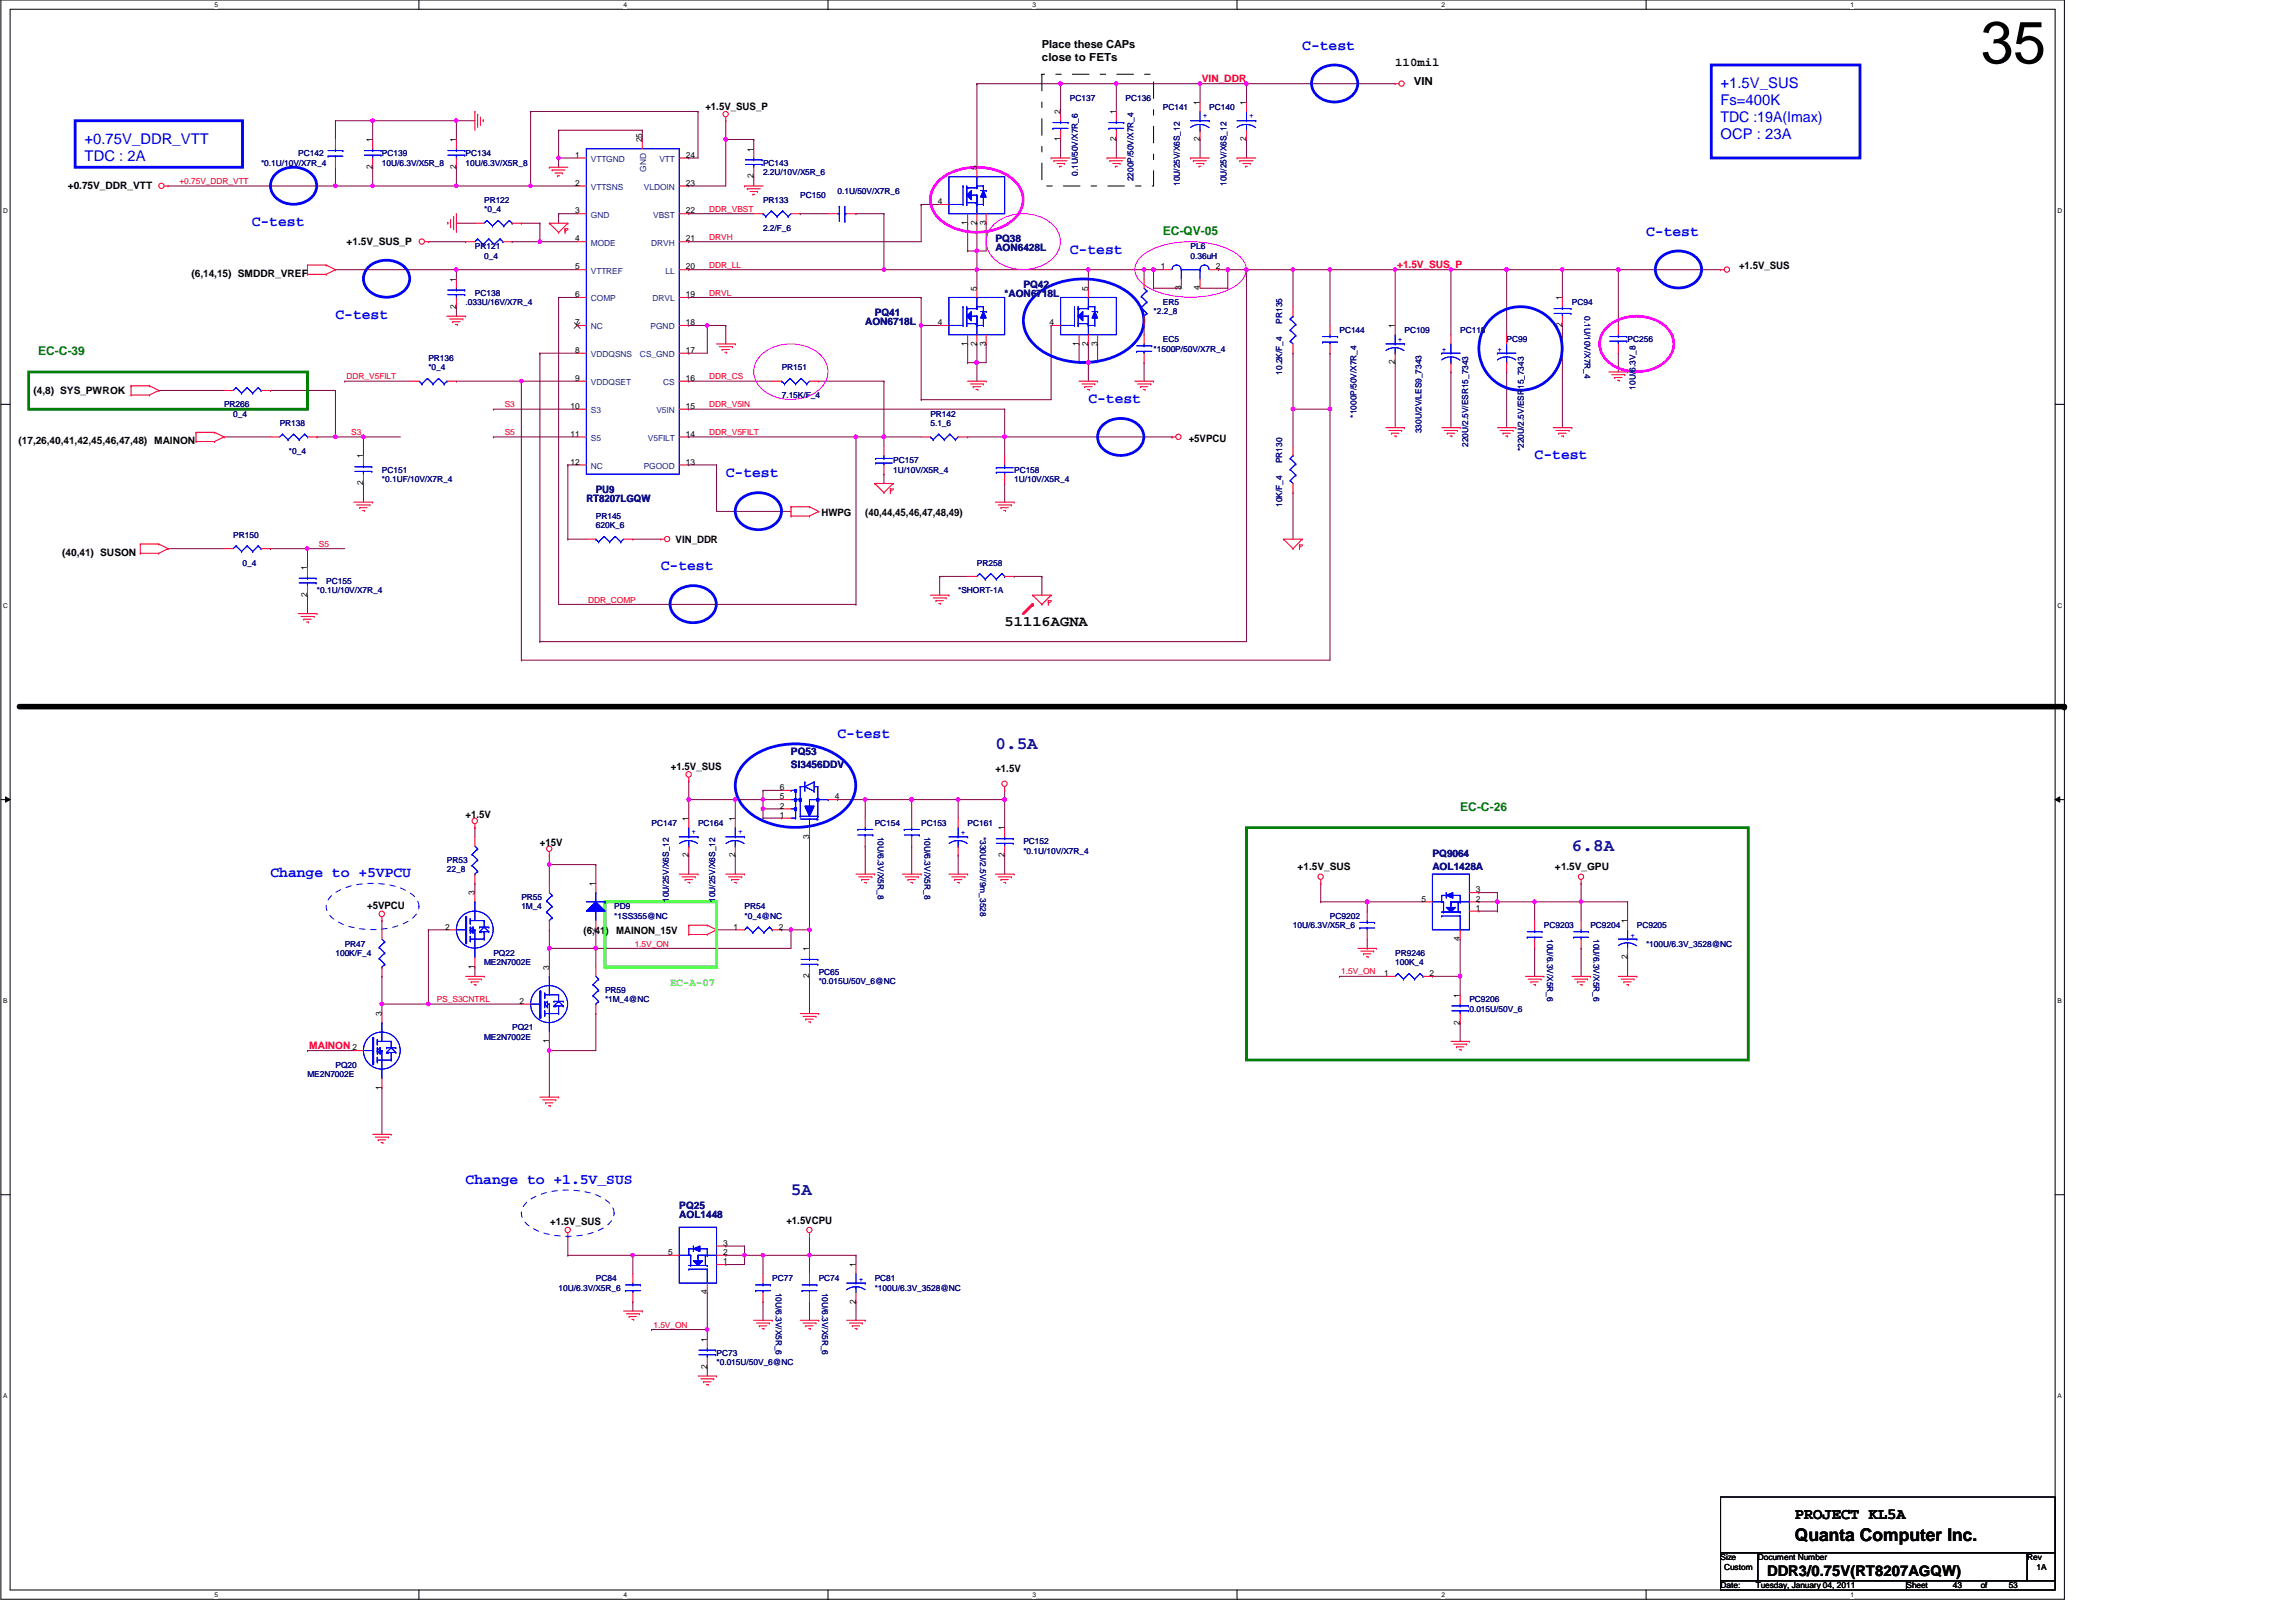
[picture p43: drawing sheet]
<svg xmlns="http://www.w3.org/2000/svg" width="420mm" height="297mm" viewBox="0 0 420 297" stroke-linecap="round" stroke-linejoin="round" font-family="sans-serif">
<defs><g id="words">
<text font-size="10.9" x="362.6" y="11.6">35</text>
<g font-size="3.2" fill="#0000a0">
<text x="182.2" y="137.1">0.5A</text>
<text x="287.8" y="155.8">6.8A</text>
<text x="144.8" y="218.8">5A</text>
</g>
<text font-size="3.2" x="328.6" y="282.1">Quanta Computer Inc.</text>
<text font-size="2.9" x="328.6" y="278.1">PROJECT KL5A</text>
<g font-size="2.7" fill="#00f">
<text x="238.4" y="9.1">C-test</text>
<text x="315" y="16">+1.5V_SUS</text>
<text x="315" y="19.2">Fs=400K</text>
<text x="315" y="22.3">TDC :19A(Imax)</text>
<text x="15.5" y="26.3">+0.75V_DDR_VTT</text>
<text x="15.5" y="29.4">TDC : 2A</text>
<text x="315" y="25.4">OCP : 23A</text>
<text x="46.1" y="41.4">C-test</text>
<text x="195.9" y="46.5">C-test</text>
<text x="301.4" y="43.1">C-test</text>
<text x="61.4" y="58.4">C-test</text>
<text x="199.3" y="73.7">C-test</text>
<text x="281" y="83.9">C-test</text>
<text x="132.9" y="87.4">C-test</text>
<text x="121" y="104.4">C-test</text>
<text x="153.3" y="135">C-test</text>
<text x="49.5" y="160.5">Change to +5VPCU</text>
<text x="85.2" y="216.7">Change to +1.5V_SUS</text>
</g>
<g font-size="2.7">
<text x="183.9" y="114.6">51116AGNA</text>
<text x="323.5" y="288.4">DDR3/0.75V(RT8207AGQW)</text>
</g>
<text font-size="2.2" x="255.4" y="12">110mil</text>
<g font-size="2.2" fill="#008000">
<text x="212.9" y="42.9">EC-QV-05</text>
<text x="7" y="65">EC-C-39</text>
<text x="267.3" y="148.4">EC-C-26</text>
</g>
<g font-size="2">
<text x="190.7" y="8.7">Place these CAPs</text>
<text x="190.7" y="11.2">close to FETs</text>
<text x="258.8" y="15.5">VIN</text>
</g>
<text font-size="2" fill="#80ff00" x="122.7" y="180.4">EC-A-07</text>
<g font-size="1.9" fill="#f00">
<text x="220" y="15">VIN_DDR</text>
<text x="255.8" y="49">+1.5V_SUS_P</text>
<text x="56.6" y="191.9">MAINON</text>
</g>
<g font-size="1.9">
<text x="129.1" y="20.1">+1.5V_SUS_P</text>
<text x="12.4" y="34.5">+0.75V_DDR_VTT</text>
<text x="63.4" y="44.9">+1.5V_SUS_P</text>
<text x="35" y="50.7">(6,14,15) SMDDR_VREF</text>
<text x="318.4" y="49.3">+1.5V_SUS</text>
<text x="6.1" y="72.1">(4,8) SYS_PWROK</text>
<text x="3.4" y="81.3">(17,26,40,41,42,45,46,47,48) MAINON</text>
<text x="217.6" y="80.8">+5VPCU</text>
<text x="150.4" y="94.4">HWPG</text>
<text x="158.4" y="94.4">(40,44,45,46,47,48,49)</text>
<text x="11.4" y="101.8">(40,41) SUSON</text>
<text x="123.7" y="99.4">VIN_DDR</text>
<text x="122.8" y="140.9">+1.5V_SUS</text>
<text x="182.2" y="141.2">+1.5V</text>
<text x="85.2" y="149.7">+1.5V</text>
<text x="98.8" y="154.9">+15V</text>
<text x="237.6" y="159.3">+1.5V_SUS</text>
<text x="284.7" y="159.3">+1.5V_GPU</text>
<text x="67.2" y="166.4">+5VPCU</text>
<text x="106.8" y="171">(6,41)</text>
<text x="112.8" y="171">MAINON_15V</text>
<text x="100.7" y="224.3">+1.5V_SUS</text>
<text x="144" y="223.9">+1.5VCPU</text>
</g>
<g font-size="1.9" fill="#000080">
<text x="182.2" y="44.2">PQ38</text>
<text x="182.2" y="45.9">AON6428L</text>
<text x="187.4" y="52.7">PQ42</text>
<text x="158.4" y="59.6">AON6718L</text>
<text x="160.1" y="57.8">PQ41</text>
<text x="183.9" y="54.4">*AON6718L</text>
<text x="107.3" y="91.9">RT8207LGQW</text>
<text x="109.1" y="90.2">PU9</text>
<text x="144.8" y="138.2">PQ53</text>
<text x="144.8" y="140.5">SI3456DDV</text>
<text x="262.2" y="156.9">PQ9064</text>
<text x="262.2" y="159.3">AOL1428A</text>
<text x="124.4" y="221.2">PQ25</text>
<text x="124.4" y="222.9">AOL1448</text>
</g>
<g font-size="1.5">
<text x="194.1" y="20.9" transform="rotate(-90 194.1 20.9)">2</text>
<text x="204.3" y="20.9" transform="rotate(-90 204.3 20.9)">1</text>
<text x="219.7" y="19.2" transform="rotate(-90 219.7 19.2)">1</text>
<text x="228.2" y="19.2" transform="rotate(-90 228.2 19.2)">1</text>
<text x="68.2" y="26" transform="rotate(-90 68.2 26)">1</text>
<text x="83.5" y="26" transform="rotate(-90 83.5 26)">1</text>
<text x="105.3" y="28.9">1</text>
<text x="117.5" y="26" transform="rotate(-90 117.5 26)">25</text>
<text x="125.5" y="28.9">24</text>
<text x="138" y="27.7" transform="rotate(-90 138 27.7)">1</text>
<text x="194.1" y="25.9" transform="rotate(-90 194.1 25.9)">1</text>
<text x="204.3" y="25.9" transform="rotate(-90 204.3 25.9)">2</text>
<text x="219.7" y="25.9" transform="rotate(-90 219.7 25.9)">2</text>
<text x="228.2" y="25.9" transform="rotate(-90 228.2 25.9)">2</text>
<text x="68.2" y="30.9" transform="rotate(-90 68.2 30.9)">2</text>
<text x="83.5" y="30.9" transform="rotate(-90 83.5 30.9)">2</text>
<text x="105.3" y="34">2</text>
<text x="125.5" y="34">23</text>
<text x="138" y="32.6" transform="rotate(-90 138 32.6)">2</text>
<text x="178.8" y="31.2" transform="rotate(-90 178.8 31.2)">5</text>
<text x="105.3" y="39.1">3</text>
<text x="125.5" y="39.1">22</text>
<text x="171.7" y="37.4">4</text>
<text x="177.1" y="41.1" transform="rotate(-90 177.1 41.1)">1</text>
<text x="178.8" y="41.1" transform="rotate(-90 178.8 41.1)">2</text>
<text x="180.5" y="41.1" transform="rotate(-90 180.5 41.1)">3</text>
<text x="105.3" y="44.2">4</text>
<text x="125.5" y="44.2">21</text>
<text x="83.5" y="51.6" transform="rotate(-90 83.5 51.6)">1</text>
<text x="105.3" y="49.3">5</text>
<text x="125.5" y="49.3">20</text>
<text x="178.8" y="53.3" transform="rotate(-90 178.8 53.3)">5</text>
<text x="199.2" y="53.3" transform="rotate(-90 199.2 53.3)">5</text>
<text x="212.5" y="49.3">1</text>
<text x="216.2" y="53.1" transform="rotate(-90 216.2 53.1)">3</text>
<text x="219.7" y="53.1" transform="rotate(-90 219.7 53.1)">4</text>
<text x="222.6" y="49.3">2</text>
<text x="83.5" y="56.5" transform="rotate(-90 83.5 56.5)">2</text>
<text x="105.3" y="54.4">6</text>
<text x="105.3" y="59.5">7</text>
<text x="125.5" y="54.4">19</text>
<text x="125.5" y="59.5">18</text>
<text x="171.7" y="59.5">4</text>
<text x="192.1" y="59.5">4</text>
<text x="286" y="59.9" transform="rotate(-90 286 59.9)">2</text>
<text x="286" y="54.9" transform="rotate(-90 286 54.9)">1</text>
<text x="105.3" y="64.6">8</text>
<text x="125.5" y="64.6">17</text>
<text x="177.1" y="63.3" transform="rotate(-90 177.1 63.3)">1</text>
<text x="178.8" y="63.3" transform="rotate(-90 178.8 63.3)">2</text>
<text x="180.5" y="63.3" transform="rotate(-90 180.5 63.3)">3</text>
<text x="197.5" y="63.3" transform="rotate(-90 197.5 63.3)">1</text>
<text x="199.2" y="63.3" transform="rotate(-90 199.2 63.3)">2</text>
<text x="200.9" y="63.3" transform="rotate(-90 200.9 63.3)">3</text>
<text x="255.4" y="60.1" transform="rotate(-90 255.4 60.1)">1</text>
<text x="105.3" y="69.7">9</text>
<text x="125.5" y="69.7">16</text>
<text x="255.4" y="66.7" transform="rotate(-90 255.4 66.7)">2</text>
<text x="104.5" y="74.8">10</text>
<text x="125.5" y="74.8">15</text>
<text x="66.5" y="83.9" transform="rotate(-90 66.5 83.9)">1</text>
<text x="104.5" y="79.9">11</text>
<text x="125.5" y="79.9">14</text>
<text x="66.5" y="88.8" transform="rotate(-90 66.5 88.8)">2</text>
<text x="104.5" y="85">12</text>
<text x="125.5" y="85">13</text>
<text x="56.2" y="104.3" transform="rotate(-90 56.2 104.3)">1</text>
<text x="56.2" y="109.2" transform="rotate(-90 56.2 109.2)">2</text>
<text x="142.8" y="144.6">6</text>
<text x="142.8" y="146.3">5</text>
<text x="142.8" y="148">2</text>
<text x="142.8" y="149.7">1</text>
<text x="152.8" y="146.3">4</text>
<text x="126.1" y="150.3" transform="rotate(-90 126.1 150.3)">1</text>
<text x="134.6" y="150.3" transform="rotate(-90 134.6 150.3)">1</text>
<text x="148.2" y="153.5" transform="rotate(-90 148.2 153.5)">3</text>
<text x="183.9" y="152" transform="rotate(-90 183.9 152)">1</text>
<text x="126.1" y="156.9" transform="rotate(-90 126.1 156.9)">2</text>
<text x="134.6" y="156.9" transform="rotate(-90 134.6 156.9)">2</text>
<text x="183.9" y="156.9" transform="rotate(-90 183.9 156.9)">2</text>
<text x="86.9" y="163.9" transform="rotate(-90 86.9 163.9)">3</text>
<text x="109" y="162.2" transform="rotate(-90 109 162.2)">1</text>
<text x="260.2" y="165">5</text>
<text x="270.2" y="165">2</text>
<text x="270.2" y="166.7">1</text>
<text x="270.2" y="163.3">3</text>
<text x="81.5" y="170.1">2</text>
<text x="109" y="170.5" transform="rotate(-90 109 170.5)">2</text>
<text x="134.3" y="170.1">1</text>
<text x="142.6" y="170.1">2</text>
<text x="267.3" y="172.2" transform="rotate(-90 267.3 172.2)">4</text>
<text x="297.9" y="169" transform="rotate(-90 297.9 169)">1</text>
<text x="86.9" y="177.3" transform="rotate(-90 86.9 177.3)">1</text>
<text x="100.5" y="177.5" transform="rotate(-90 100.5 177.5)">3</text>
<text x="148.2" y="179" transform="rotate(-90 148.2 179)">2</text>
<text x="148.2" y="174.1" transform="rotate(-90 148.2 174.1)">1</text>
<text x="253.4" y="178.6">1</text>
<text x="261.7" y="178.6">2</text>
<text x="297.9" y="175.6" transform="rotate(-90 297.9 175.6)">2</text>
<text x="95.1" y="183.7">2</text>
<text x="267.3" y="182.6" transform="rotate(-90 267.3 182.6)">1</text>
<text x="69.9" y="186" transform="rotate(-90 69.9 186)">3</text>
<text x="100.5" y="190.9" transform="rotate(-90 100.5 190.9)">1</text>
<text x="267.3" y="187.5" transform="rotate(-90 267.3 187.5)">2</text>
<text x="64.5" y="192.2">2</text>
<text x="69.9" y="199.4" transform="rotate(-90 69.9 199.4)">1</text>
<text x="122.3" y="229.7">5</text>
<text x="132.4" y="229.7">2</text>
<text x="132.4" y="231.4">1</text>
<text x="132.4" y="228">3</text>
<text x="156.7" y="231.9" transform="rotate(-90 156.7 231.9)">1</text>
<text x="129.4" y="236.9" transform="rotate(-90 129.4 236.9)">4</text>
<text x="156.7" y="238.6" transform="rotate(-90 156.7 238.6)">2</text>
<text x="129.4" y="245.6" transform="rotate(-90 129.4 245.6)">1</text>
<text x="129.4" y="250.5" transform="rotate(-90 129.4 250.5)">2</text>
<text x="315" y="285.6">Size</text>
<text x="315.7" y="287.3">Custom</text>
<text x="321.8" y="285.6">Document Number</text>
<text x="371.1" y="285.6">Rev</text>
<text x="372.9" y="287.3">1A</text>
<text x="315" y="290.7">Date:</text>
<text x="321.5" y="290.7">Tuesday, January 04, 2011</text>
<text x="349" y="290.7">Sheet</text>
<text x="357.5" y="290.7">43</text>
<text x="362.6" y="290.7">of</text>
<text x="367.7" y="290.7">53</text>
</g>
<g font-size="1.5" fill="#000080">
<text x="195.9" y="18.4">PC137</text>
<text x="206.1" y="18.4">PC136</text>
<text x="212.9" y="20.1">PC141</text>
<text x="221.4" y="20.1">PC140</text>
<text x="54.6" y="28.6">PC142</text>
<text x="69.9" y="28.6">PC139</text>
<text x="85.2" y="28.6">PC134</text>
<text x="47.8" y="30.3">*0.1U/10V/X7R_4</text>
<text x="69.9" y="30.3">10U/6.3V/X5R_8</text>
<text x="85.2" y="30.3">10U/6.3V/X5R_8</text>
<text x="139.7" y="30.3">PC143</text>
<text x="139.7" y="32">2.2U/10V/X5R_6</text>
<text x="153.3" y="35.4">0.1U/50V/X7R_6</text>
<text x="197.3" y="32.2" transform="rotate(-90 197.3 32.2)">0.1U/50V/X7R_6</text>
<text x="207.5" y="33.2" transform="rotate(-90 207.5 33.2)">2200P/50V/X7R_4</text>
<text x="216" y="34" transform="rotate(-90 216 34)">10U/25V/X6S_12</text>
<text x="224.5" y="34" transform="rotate(-90 224.5 34)">10U/25V/X6S_12</text>
<text x="88.6" y="37.1">PR122</text>
<text x="88.6" y="38.8">*0_4</text>
<text x="139.7" y="37.1">PR133</text>
<text x="146.5" y="36.3">PC150</text>
<text x="86.9" y="45.6">PR121</text>
<text x="88.6" y="47.3">0_4</text>
<text x="139.7" y="42.2">2.2/F_6</text>
<text x="218" y="45.6">PL6</text>
<text x="218" y="47.3">0.36uH</text>
<text x="85.2" y="55.8">.033U/16V/X7R_4</text>
<text x="86.9" y="54.1">PC138</text>
<text x="211.2" y="57.5">*2.2_8</text>
<text x="212.9" y="55.8">ER5</text>
<text x="234.7" y="59.2" transform="rotate(-90 234.7 59.2)">PR135</text>
<text x="287.8" y="55.8">PC94</text>
<text x="290.1" y="57.9" transform="rotate(90 290.1 57.9)">0.1U/10V/X7R_4</text>
<text x="211.2" y="64.3">*1500P/50V/X7R_4</text>
<text x="212.9" y="62.7">EC5</text>
<text x="245.2" y="61">PC144</text>
<text x="257.1" y="61">PC109</text>
<text x="267.3" y="61">PC118</text>
<text x="275.8" y="62.7">PC99</text>
<text x="298" y="62.7">PC256</text>
<text x="78.4" y="66">PR136</text>
<text x="78.4" y="67.8">*0_4</text>
<text x="143.1" y="67.8">PR151</text>
<text x="234.7" y="68.6" transform="rotate(-90 234.7 68.6)">10.2K/F_4</text>
<text x="299.4" y="71.3" transform="rotate(-90 299.4 71.3)">10U/6.3V_8</text>
<text x="41" y="74.5">PR266</text>
<text x="42.7" y="76.3">0_4</text>
<text x="51.2" y="78">PR138</text>
<text x="143.1" y="72.9">7.15K/F_4</text>
<text x="170.3" y="76.3">PR142</text>
<text x="170.3" y="78">5.1_6</text>
<text x="248.4" y="76.4" transform="rotate(-90 248.4 76.4)">*1000P/50V/X7R_4</text>
<text x="52.9" y="83.1">*0_4</text>
<text x="260.3" y="79.3" transform="rotate(-90 260.3 79.3)">330U/2V/LES9_7343</text>
<text x="268.8" y="81.8" transform="rotate(-90 268.8 81.8)">220U/2.5V/ESR15_7343</text>
<text x="279" y="82.5" transform="rotate(-90 279 82.5)">*220U/2.5V/ESR15_7343</text>
<text x="69.9" y="86.5">PC151</text>
<text x="69.9" y="88.2">*0.1UF/10V/X7R_4</text>
<text x="163.5" y="84.8">PC157</text>
<text x="163.5" y="86.5">1U/10V/X5R_4</text>
<text x="185.7" y="86.5">PC158</text>
<text x="185.7" y="88.2">1U/10V/X5R_4</text>
<text x="234.7" y="84.8" transform="rotate(-90 234.7 84.8)">PR130</text>
<text x="109.1" y="95">PR145</text>
<text x="234.7" y="92.8" transform="rotate(-90 234.7 92.8)">10K/F_4</text>
<text x="42.7" y="98.4">PR150</text>
<text x="109.1" y="96.7">620K_6</text>
<text x="44.4" y="103.5">0_4</text>
<text x="59.7" y="106.9">PC155</text>
<text x="178.8" y="103.5">PR258</text>
<text x="58" y="108.6">*0.1U/10V/X7R_4</text>
<text x="175.4" y="108.6">*SHORT-1A</text>
<text x="119.3" y="151.1">PC147</text>
<text x="127.8" y="151.1">PC164</text>
<text x="160.1" y="151.1">PC154</text>
<text x="160.7" y="153.2" transform="rotate(90 160.7 153.2)">10U/6.3V/X5R_8</text>
<text x="168.6" y="151.1">PC153</text>
<text x="169.2" y="153.2" transform="rotate(90 169.2 153.2)">10U/6.3V/X5R_8</text>
<text x="177.2" y="151.1">PC161</text>
<text x="179.4" y="153.2" transform="rotate(90 179.4 153.2)">*330U/2.5V/9m_3528</text>
<text x="187.4" y="154.6">PC152</text>
<text x="81.8" y="157.9">PR53</text>
<text x="81.8" y="159.6">22_8</text>
<text x="187.4" y="156.3">*0.1U/10V/X7R_4</text>
<text x="95.5" y="164.8">PR55</text>
<text x="95.5" y="166.5">1M_4</text>
<text x="112.5" y="166.5">PD9</text>
<text x="122.4" y="165.1" transform="rotate(-90 122.4 165.1)">10U/25V/X6S_12</text>
<text x="130.9" y="165.1" transform="rotate(-90 130.9 165.1)">10U/25V/X6S_12</text>
<text x="136.3" y="166.5">PR54</text>
<text x="63.1" y="173.3">PR47</text>
<text x="112.5" y="168.1">*1SS355@NC</text>
<text x="136.3" y="168.1">*0_4@NC</text>
<text x="236.7" y="169.9">10U/6.3V/X5R_6</text>
<text x="243.5" y="168.1">PC9202</text>
<text x="282.6" y="169.9">PC9203</text>
<text x="283.2" y="171.9" transform="rotate(90 283.2 171.9)">10U/6.3V/X5R_6</text>
<text x="291.2" y="169.9">PC9204</text>
<text x="291.7" y="171.9" transform="rotate(90 291.7 171.9)">10U/6.3V/X5R_6</text>
<text x="299.7" y="169.9">PC9205</text>
<text x="301.4" y="173.3">*100U/6.3V_3528@NC</text>
<text x="61.4" y="175">100K/F_4</text>
<text x="88.6" y="176.7">ME2N7002E</text>
<text x="90.3" y="175">PQ22</text>
<text x="149.9" y="178.4">PC65</text>
<text x="255.4" y="175">PR9246</text>
<text x="255.4" y="176.7">100K_4</text>
<text x="110.8" y="181.8">PR59</text>
<text x="110.8" y="183.5">*1M_4@NC</text>
<text x="149.9" y="180.1">*0.015U/50V_6@NC</text>
<text x="269" y="183.5">PC9206</text>
<text x="269" y="185.2">0.015U/50V_6</text>
<text x="88.6" y="190.3">ME2N7002E</text>
<text x="93.8" y="188.6">PQ21</text>
<text x="56.3" y="197.1">ME2N7002E</text>
<text x="61.4" y="195.4">PQ20</text>
<text x="102.3" y="236.2">10U/6.3V/X5R_6</text>
<text x="109.1" y="234.5">PC84</text>
<text x="141.4" y="234.5">PC77</text>
<text x="142" y="236.6" transform="rotate(90 142 236.6)">10U/6.3V/X5R_6</text>
<text x="149.9" y="234.5">PC74</text>
<text x="150.5" y="236.6" transform="rotate(90 150.5 236.6)">10U/6.3V/X5R_6</text>
<text x="160.1" y="234.5">PC81</text>
<text x="160.1" y="236.2">*100U/6.3V_3528@NC</text>
<text x="131.2" y="248.2">PC73</text>
<text x="131.2" y="249.9">*0.015U/50V_6@NC</text>
</g>
<g font-size="1.5" fill="#00f">
<text x="220.2" y="21.6">+</text>
<text x="228.7" y="21.6">+</text>
<text x="255.9" y="62.7">+</text>
<text x="263.9" y="64.3">+</text>
<text x="274.1" y="64.3">+</text>
<text x="126.6" y="152.7">+</text>
<text x="135.1" y="152.7">+</text>
<text x="175.9" y="152.9">+</text>
<text x="298.5" y="171.7">+</text>
<text x="157.2" y="234.7">+</text>
</g>
<g font-size="1.5" fill="#004080">
<text x="108.2" y="29.6">VTTGND</text>
<text x="120.7" y="29.6">VTT</text>
<text x="108.2" y="34.8">VTTSNS</text>
<text x="117.9" y="34.8">VLDOIN</text>
<text x="118.3" y="31.5" transform="rotate(-90 118.3 31.5)">GND</text>
<text x="108.2" y="39.8">GND</text>
<text x="119.6" y="39.8">VBST</text>
<text x="108.2" y="45">MODE</text>
<text x="119.2" y="45">DRVH</text>
<text x="108.2" y="50.1">VTTREF</text>
<text x="121.8" y="50.1">LL</text>
<text x="108.2" y="55.2">COMP</text>
<text x="119.5" y="55.2">DRVL</text>
<text x="108.2" y="60.3">NC</text>
<text x="108.2" y="65.4">VDDQSNS</text>
<text x="117.2" y="65.4">CS_GND</text>
<text x="119.1" y="60.3">PGND</text>
<text x="108.2" y="70.5">VDDQSET</text>
<text x="121.4" y="70.5">CS</text>
<text x="108.2" y="75.6">S3</text>
<text x="120.2" y="75.6">V5IN</text>
<text x="108.2" y="80.7">S5</text>
<text x="118.6" y="80.7">V5FILT</text>
<text x="108.2" y="85.8">NC</text>
<text x="117.8" y="85.8">PGOOD</text>
</g>
<g font-size="1.5" fill="#f00">
<text x="32.8" y="33.7">+0.75V_DDR_VTT</text>
<text x="129.8" y="38.8">DDR_VBST</text>
<text x="129.8" y="43.9">DRVH</text>
<text x="129.8" y="49">DDR_LL</text>
<text x="129.8" y="54.1">DRVL</text>
<text x="63.4" y="69.4">DDR_V5FILT</text>
<text x="129.8" y="69.4">DDR_CS</text>
<text x="92.4" y="74.5">S3</text>
<text x="129.8" y="74.5">DDR_V5IN</text>
<text x="64.3" y="79.6">S3</text>
<text x="92.4" y="79.6">S5</text>
<text x="129.8" y="79.6">DDR_V5FILT</text>
<text x="58.4" y="100.1">S5</text>
<text x="107.7" y="110.3">DDR_COMP</text>
<text x="116.2" y="173.2">1.5V_ON</text>
<text x="245.6" y="178.4">1.5V_ON</text>
<text x="80" y="183.4">PS_S3CNTRL</text>
<text x="119.6" y="243">1.5V_ON</text>
</g>
<g font-size="1.2">
<text x="39.3" y="1.3">5</text>
<text x="114.1" y="1.3">4</text>
<text x="189" y="1.3">3</text>
<text x="263.9" y="1.3">2</text>
<text x="338.8" y="1.3">1</text>
<text x=".6" y="38.9">D</text>
<text x="376.7" y="38.9">D</text>
<text x=".6" y="111.3">C</text>
<text x="376.7" y="111.3">C</text>
<text x=".6" y="183.6">B</text>
<text x="376.7" y="183.6">B</text>
<text x=".6" y="255.9">A</text>
<text x="376.7" y="255.9">A</text>
<text x="39.3" y="292.3">5</text>
<text x="114.1" y="292.3">4</text>
<text x="189" y="292.3">3</text>
<text x="263.9" y="292.3">2</text>
<text x="338.8" y="292.3">1</text>
</g>
</g></defs>
<path d="M.2 0h377.7v292.7h-377.7zM1.9 1.7h374.3v289.3h-374.3z" fill="none" stroke="#000" stroke-width=".18"/>
<g fill="#fff">
<path d="M39.3 .2h.6v1.3h-.6z"/>
<path d="M39.3 291.2h.6v1.3h-.6z"/>
</g>
<path d="M76.7 0v1.7M76.7 291v1.7" fill="none" stroke="#000" stroke-width=".18"/>
<g fill="#fff">
<path d="M114.1 .2h.7v1.3h-.7z"/>
<path d="M114.1 291.2h.7v1.3h-.7z"/>
</g>
<path d="M151.6 0v1.7M151.6 291v1.7" fill="none" stroke="#000" stroke-width=".18"/>
<g fill="#fff">
<path d="M189 .2h.6v1.3h-.6z"/>
<path d="M189 291.2h.6v1.3h-.6z"/>
</g>
<path d="M226.5 0v1.7M226.5 291v1.7" fill="none" stroke="#000" stroke-width=".18"/>
<g fill="#fff">
<path d="M263.9 .2h.6v1.3h-.6z"/>
<path d="M263.9 291.2h.6v1.3h-.6z"/>
</g>
<path d="M301.4 0v1.7M301.4 291v1.7" fill="none" stroke="#000" stroke-width=".18"/>
<g fill="#fff">
<path d="M338.8 .2h.6v1.3h-.6z"/>
<path d="M338.8 291.2h.6v1.3h-.6z"/>
<path d="M.6 37.8h.8v1.4h-.8z"/>
<path d="M376.7 37.8h.8v1.4h-.8z"/>
<path d="M.6 110.2h.8v1.3h-.8z"/>
<path d="M376.7 110.2h.8v1.3h-.8z"/>
</g>
<path d="M.2 74h1.7M376.2 74h1.7" fill="none" stroke="#000" stroke-width=".18"/>
<g fill="#fff">
<path d="M.6 182.5h.7v1.4h-.7z"/>
<path d="M376.7 182.5h.7v1.4h-.7z"/>
</g>
<path d="M.2 146.3h1.7M1 145.8l.9 .5-.9 .5zM376.2 146.3l.9-.5v1zM376.2 146.3h1.7" fill="none" stroke="#000" stroke-width=".18"/>
<path d="M1 145.8l.9 .5-.9 .5zM376.2 146.3l.9-.5v1z" fill="#000"/>
<g fill="#fff">
<path d="M.6 254.8h.7v1.4h-.7z"/>
<path d="M376.7 254.8h.7v1.4h-.7z"/>
</g>
<path d="M.2 218.7h1.7M376.2 218.7h1.7" fill="none" stroke="#000" stroke-width=".18"/>
<path d="M68.2 34h15.4M83.6 34h.1" fill="none" stroke="#800040" stroke-width=".18"/>
<circle cx="83.5" cy="34" r=".32" fill="#f0f"/>
<circle cx="83.5" cy="34" r=".32" fill="none" stroke="#f0f" stroke-width=".18"/>
<path d="M296.3 49.4h.1M296.3 49.4h18.7" fill="none" stroke="#800040" stroke-width=".18"/>
<circle cx="296.3" cy="49.3" r=".32" fill="#f0f"/>
<circle cx="296.3" cy="49.3" r=".32" fill="none" stroke="#f0f" stroke-width=".18"/>
<path d="M178.8 15.3h.1M178.8 15.3v15.3M93.8 44.2h.1M93.8 44.2h5M168.6 54.4h.1M168.6 54.4v5.2M177.2 80h.1M177.2 80h6.7M126.1 85.1h.1M126.1 85.1h5.1" fill="none" stroke="#800040" stroke-width=".18"/>
<circle cx="168.6" cy="59.5" r=".32" fill="#f0f"/>
<circle cx="168.6" cy="59.5" r=".32" fill="none" stroke="#f0f" stroke-width=".18"/>
<path d="M224.8 49.4h.1M224.8 49.4h3.4M131.2 85.1h.1M131.2 85.1v8.5" fill="none" stroke="#800040" stroke-width=".18"/>
<circle cx="224.8" cy="49.3" r=".32" fill="#f0f"/>
<circle cx="224.8" cy="49.3" r=".32" fill="none" stroke="#f0f" stroke-width=".18"/>
<path d="M236.7 49.4h.1M236.7 49.4v6.7M236.7 74.9h.1M236.7 74.9v6.8M183.9 88.5h.1M183.9 88.5v3.4" fill="none" stroke="#800040" stroke-width=".18"/>
<circle cx="236.7" cy="49.3" r=".32" fill="#f0f"/>
<circle cx="236.7" cy="49.3" r=".32" fill="none" stroke="#f0f" stroke-width=".18"/>
<path d="M236.7 64.6h.1M236.7 64.6v10.3" fill="none" stroke="#800040" stroke-width=".18"/>
<circle cx="236.7" cy="74.9" r=".32" fill="#f0f"/>
<circle cx="236.7" cy="74.9" r=".32" fill="none" stroke="#f0f" stroke-width=".18"/>
<path d="M228.2 49.4h.1M228.2 49.4h8.5M228.2 49.4v68M236.7 90.2h.1M236.7 90.2v8.5" fill="none" stroke="#800040" stroke-width=".18"/>
<circle cx="228.2" cy="49.3" r=".32" fill="#f0f"/>
<circle cx="228.2" cy="49.3" r=".32" fill="none" stroke="#f0f" stroke-width=".18"/>
<path d="M255.4 49.4h.1M255.4 49.4h10.2M265.6 49.4h.1M265.6 49.4v11.9" fill="none" stroke="#800040" stroke-width=".18"/>
<circle cx="255.4" cy="49.3" r=".32" fill="#f0f"/>
<circle cx="255.4" cy="49.3" r=".32" fill="none" stroke="#f0f" stroke-width=".18"/>
<g fill="none" stroke="#800040" stroke-width=".18">
<path d="M83.6 22.1h.1M83.6 22.1h3.3M66.5 80h.1M66.5 80v3.4M66.5 80h6.8M90.3 80h.1M90.3 80h15.4M265.6 68.1h.1M265.6 68.1v10.2M66.5 88.5h.1M66.5 88.5v3.4M49.5 100.4h.1"/>
<path d="M49.5 100.4h6.8M56.3 100.4h.1M56.3 100.4v3.4"/>
</g>
<circle cx="66.5" cy="79.9" r=".32" fill="#f0f"/>
<circle cx="66.5" cy="79.9" r=".32" fill="none" stroke="#f0f" stroke-width=".18"/>
<path d="M41 80h.1M41 80h8.5M56.3 108.9h.1M56.3 100.4h.1M56.3 108.9v3.4M56.3 100.4h6.8" fill="none" stroke="#800040" stroke-width=".18"/>
<circle cx="56.3" cy="100.4" r=".32" fill="#f0f"/>
<circle cx="56.3" cy="100.4" r=".32" fill="none" stroke="#f0f" stroke-width=".18"/>
<g fill="none" stroke="#800040" stroke-width=".18">
<path d="M219.7 15.3h.1M219.7 15.3h8.5M228.2 15.3h.1M228.2 15.3v3.4M168.6 37.4h.1M168.6 37.4h3.4M228.2 25.5h.1M228.2 25.5v3.4M83.6 40.9h.1M83.6 40.9h3.3M177.2 40.9h.1M177.2 40.9v5"/>
<path d="M178.8 45.9h.1M180.5 40.9h.1M180.5 40.9v5h-1.7M209.5 59.6h.1M209.5 59.6v1.7M61.4 80h.1M61.4 80h5.1M178.8 62.9h.1M178.8 62.9v3.5M180.5 62.9h.1M180.5 62.9v3.5M209.5 66.4h.1"/>
<path d="M209.5 66.4v3.4M104 98.7h.1M104 85.1h.1M104 98.7h3.3M104 85.1v13.6M95.5 120.8h.1M95.5 120.8h148"/>
</g>
<circle cx="228.2" cy="15.3" r=".32" fill="#f0f"/>
<circle cx="228.2" cy="15.3" r=".32" fill="none" stroke="#f0f" stroke-width=".18"/>
<g fill="none" stroke="#800040" stroke-width=".18">
<path d="M61.4 22.1h.1M61.4 22.1v3.4M168.6 37.4h.1M168.6 37.4v6.8M95.5 40.9h.1M95.5 40.9h3.3M98.8 40.9h.1M98.8 40.9v3.3M255.4 49.4h.1M255.4 49.4v10.2M286 49.4h.1M286 59.6h.1"/>
<path d="M286 49.4v5M286 59.6v18.7M177.2 62.9h.1M177.2 62.9v3.5M183.9 80h.1M183.9 80v3.4M255.4 66.4h.1M255.4 66.4v11.9"/>
</g>
<circle cx="98.8" cy="44.2" r=".32" fill="#f0f"/>
<circle cx="98.8" cy="44.2" r=".32" fill="none" stroke="#f0f" stroke-width=".18"/>
<g fill="none" stroke="#800040" stroke-width=".18">
<path d="M194.2 15.3h.1M194.2 15.3v5.1M204.4 15.3h.1M204.4 15.3v5.1M204.4 15.3h15.3M219.7 15.3h.1M219.7 15.3v3.4M68.2 22.1h.1M68.2 22.1v3.4M194.2 25.5h.1M194.2 25.5v3.4M204.4 25.5h.1"/>
<path d="M204.4 25.5v3.4M98.8 44.2h.1M98.8 44.2h6.9M126.1 54.4h.1M126.1 54.4h42.5M90.3 74.9h.1M90.3 74.9h15.4"/>
</g>
<circle cx="219.7" cy="15.3" r=".32" fill="#f0f"/>
<circle cx="219.7" cy="15.3" r=".32" fill="none" stroke="#f0f" stroke-width=".18"/>
<circle cx="204.3" cy="15.3" r=".32" fill="#f0f"/>
<circle cx="204.3" cy="15.3" r=".32" fill="none" stroke="#f0f" stroke-width=".18"/>
<path d="M178.8 15.3h.1M178.8 15.3h15.4M68.2 22.1h.1M68.2 22.1h15.4M83.6 22.1h.1M83.6 22.1v3.4M219.7 25.5h.1M219.7 25.5v3.4M126.1 44.2h.1M126.1 44.2h42.5M168.6 59.6h.1M168.6 59.6h3.4" fill="none" stroke="#800040" stroke-width=".18"/>
<circle cx="83.5" cy="22.1" r=".32" fill="#f0f"/>
<circle cx="83.5" cy="22.1" r=".32" fill="none" stroke="#f0f" stroke-width=".18"/>
<circle cx="68.2" cy="22.1" r=".32" fill="#f0f"/>
<circle cx="68.2" cy="22.1" r=".32" fill="none" stroke="#f0f" stroke-width=".18"/>
<path d="M138 32.3h.1M138 32.3v1.7M161.8 39.1h.1M161.8 39.1v10.3h-35.7M126.1 49.4h.1M243.5 74.9h.1M243.5 74.9v45.9M104 85.1h.1M104 85.1h1.7M161.8 86.8h.1M161.8 86.8v1.7" fill="none" stroke="#800040" stroke-width=".18"/>
<circle cx="243.5" cy="74.9" r=".32" fill="#f0f"/>
<circle cx="243.5" cy="74.9" r=".32" fill="none" stroke="#f0f" stroke-width=".18"/>
<path d="M61.4 49.4h.1M61.4 49.4h22.2M178.8 66.4h.1M178.8 66.4h1.7" fill="none" stroke="#800040" stroke-width=".18"/>
<circle cx="178.8" cy="66.4" r=".32" fill="#f0f"/>
<circle cx="178.8" cy="66.4" r=".32" fill="none" stroke="#f0f" stroke-width=".18"/>
<path d="M209.5 49.4h.1M209.5 49.4v1.7M177.2 66.4h.1M177.2 66.4h1.6M178.8 66.4h.1M178.8 66.4v3.4" fill="none" stroke="#800040" stroke-width=".18"/>
<circle cx="178.8" cy="66.4" r=".32" fill="#f0f"/>
<circle cx="178.8" cy="66.4" r=".32" fill="none" stroke="#f0f" stroke-width=".18"/>
<g fill="none" stroke="#800040" stroke-width=".18">
<path d="M68.2 30.6h.1M68.2 30.6v3.4M83.6 30.6h.1M83.6 30.6v3.4M177.2 45.9h.1M178.8 40.9h.1M178.8 49.4h.1M178.8 40.9v5h-1.6M178.8 49.4v3.3M275.8 49.4h.1M275.8 49.4h10.2M115.9 98.7h.1"/>
<path d="M115.9 98.7h5.1M98.8 117.4h.1M98.8 117.4h129.4"/>
</g>
<circle cx="275.8" cy="49.3" r=".32" fill="#f0f"/>
<circle cx="275.8" cy="49.3" r=".32" fill="none" stroke="#f0f" stroke-width=".18"/>
<path d="M117.6 23.8h.1M117.6 23.8v1.7M129.5 59.6h.1M129.5 59.6v5h-3.4M126.1 64.6h.1" fill="none" stroke="#800040" stroke-width=".18"/>
<circle cx="129.5" cy="59.5" r=".32" fill="#f0f"/>
<circle cx="129.5" cy="59.5" r=".32" fill="none" stroke="#f0f" stroke-width=".18"/>
<g fill="none" stroke="#800040" stroke-width=".18">
<path d="M102.3 28.9h.1M102.3 39.1h.1M102.3 39.1h3.4M102.3 28.9h3.4M102.3 28.9v1.7M102.3 39.1v1.8M126.1 34h.1M126.1 34h6.8M138 25.5h.1M138 25.5v1.7M156.7 39.1h.1M156.7 39.1h5.1"/>
<path d="M83.6 49.4h.1M83.6 49.4h22.1M83.6 49.4v1.7M129.5 59.6h.1M129.5 59.6h3.4M63.1 69.8h.1M63.1 69.8h11.9M83.6 69.8h.1M83.6 69.8h11.9M161.8 80h.1M161.8 80v1.7"/>
</g>
<circle cx="83.5" cy="49.3" r=".32" fill="#f0f"/>
<circle cx="83.5" cy="49.3" r=".32" fill="none" stroke="#f0f" stroke-width=".18"/>
<g fill="none" stroke="#800040" stroke-width=".18">
<path d="M97.1 20.4h.1M97.1 20.4h30.7M97.1 20.4v13.6M127.8 20.4h.1M127.8 20.4v8.5M126.1 59.6h.1M126.1 59.6h3.4M132.9 59.6h.1M132.9 59.6v3.3M243.5 49.4h.1M243.5 49.4v10.2M156.7 80h.1"/>
<path d="M156.7 80h5.1"/>
</g>
<circle cx="156.7" cy="79.9" r=".32" fill="#f0f"/>
<circle cx="156.7" cy="79.9" r=".32" fill="none" stroke="#f0f" stroke-width=".18"/>
<path d="M183.9 74.9h.1M183.9 74.9v5.1" fill="none" stroke="#800040" stroke-width=".18"/>
<circle cx="183.9" cy="79.9" r=".32" fill="#f0f"/>
<circle cx="183.9" cy="79.9" r=".32" fill="none" stroke="#f0f" stroke-width=".18"/>
<path d="M132.9 25.5h.1M132.9 22.1h.1M132.9 22.1v11.9M132.9 25.5h5.1M126.1 74.9h.1M126.1 74.9h57.8" fill="none" stroke="#800040" stroke-width=".18"/>
<circle cx="132.8" cy="25.5" r=".32" fill="#f0f"/>
<circle cx="132.8" cy="25.5" r=".32" fill="none" stroke="#f0f" stroke-width=".18"/>
<path d="M95.5 69.8h.1M95.5 69.8v51M95.5 69.8h10.2M98.8 64.6h.1M98.8 64.6v52.8M98.8 64.6h6.9" fill="none" stroke="#800040" stroke-width=".18"/>
<circle cx="95.4" cy="69.7" r=".32" fill="#f0f"/>
<circle cx="95.4" cy="69.7" r=".32" fill="none" stroke="#f0f" stroke-width=".18"/>
<path d="M102.3 23.8h.1M102.3 23.8v5.1M126.1 39.1h.1M126.1 39.1h11.9M102.3 54.4h.1M102.3 54.4v56.2M102.3 54.4h3.4" fill="none" stroke="#800040" stroke-width=".18"/>
<circle cx="102.2" cy="28.9" r=".32" fill="#f0f"/>
<circle cx="102.2" cy="28.9" r=".32" fill="none" stroke="#f0f" stroke-width=".18"/>
<g fill="none" stroke="#800040" stroke-width=".18">
<path d="M102.3 23.8h.1M102.3 23.8h15.3M126.1 28.9h.1M126.1 28.9h1.7M146.5 39.1h.1M146.5 39.1h5.1M126.1 69.8h.1M126.1 69.8h15.3M161.8 69.8h.1M161.8 69.8v10.2M172 105.5h.1M172 105.5h5.2"/>
<path d="M172 105.5v3.4M185.7 105.5h.1M185.7 105.5h5M190.7 105.5h.1M190.7 105.5v3.4"/>
</g>
<circle cx="161.8" cy="79.9" r=".32" fill="#f0f"/>
<circle cx="161.8" cy="79.9" r=".32" fill="none" stroke="#f0f" stroke-width=".18"/>
<path d="M243.5 49.4h.1M243.5 49.4h11.9" fill="none" stroke="#800040" stroke-width=".18"/>
<circle cx="243.5" cy="49.3" r=".32" fill="#f0f"/>
<circle cx="243.5" cy="49.3" r=".32" fill="none" stroke="#f0f" stroke-width=".18"/>
<path d="M194.2 15.3h.1M194.2 15.3h10.2M61.4 22.1h.1M61.4 22.1h6.8" fill="none" stroke="#800040" stroke-width=".18"/>
<circle cx="194.1" cy="15.3" r=".32" fill="#f0f"/>
<circle cx="194.1" cy="15.3" r=".32" fill="none" stroke="#f0f" stroke-width=".18"/>
<path d="M83.6 34h.1M83.6 34h13.5M161.8 80h.1M161.8 80h6.8" fill="none" stroke="#800040" stroke-width=".18"/>
<circle cx="161.8" cy="79.9" r=".32" fill="#f0f"/>
<circle cx="161.8" cy="79.9" r=".32" fill="none" stroke="#f0f" stroke-width=".18"/>
<path d="M97.1 34h.1M97.1 34h8.6M236.7 49.4h.1M236.7 49.4h6.8" fill="none" stroke="#800040" stroke-width=".18"/>
<circle cx="97.1" cy="34" r=".32" fill="#f0f"/>
<circle cx="97.1" cy="34" r=".32" fill="none" stroke="#f0f" stroke-width=".18"/>
<path d="M161.8 49.4h.1M161.8 49.4h17M211.2 49.4h.1M211.2 49.4h1.7M149.9 69.8h.1M149.9 69.8h11.9" fill="none" stroke="#800040" stroke-width=".18"/>
<circle cx="161.8" cy="49.3" r=".32" fill="#f0f"/>
<circle cx="161.8" cy="49.3" r=".32" fill="none" stroke="#f0f" stroke-width=".18"/>
<path d="M178.8 45.9h.1M178.8 45.9v3.5" fill="none" stroke="#800040" stroke-width=".18"/>
<circle cx="178.8" cy="45.9" r=".32" fill="#f0f"/>
<circle cx="178.8" cy="45.9" r=".32" fill="none" stroke="#f0f" stroke-width=".18"/>
<path d="M199.3 49.4h.1M199.3 49.4h10.2" fill="none" stroke="#800040" stroke-width=".18"/>
<circle cx="209.4" cy="49.3" r=".32" fill="#f0f"/>
<circle cx="209.4" cy="49.3" r=".32" fill="none" stroke="#f0f" stroke-width=".18"/>
<circle cx="199.2" cy="49.3" r=".32" fill="#f0f"/>
<circle cx="199.2" cy="49.3" r=".32" fill="none" stroke="#f0f" stroke-width=".18"/>
<g fill="none" stroke="#800040" stroke-width=".18">
<path d="M83.6 56.1h.1M83.6 56.1v1.8M126.1 80h.1M126.1 80h30.6M156.7 80h.1M156.7 80v30.6M183.9 80h30.7M214.6 80h.1M236.7 74.9h.1M243.5 64.6h.1M243.5 64.6v10.3h-6.8M139.7 146.3h.1"/>
<path d="M139.7 146.3h3.4"/>
</g>
<circle cx="183.9" cy="79.9" r=".32" fill="#f0f"/>
<circle cx="183.9" cy="79.9" r=".32" fill="none" stroke="#f0f" stroke-width=".18"/>
<g fill="none" stroke="#800040" stroke-width=".18">
<path d="M134.6 156.5h.1M134.6 156.5v3.5M158.4 154.9h.1M158.4 146.3h.1M158.4 146.3v3.4M158.4 154.9v5.1M175.4 156.5h.1M175.4 146.3h.1M175.4 146.3v3.4M175.4 156.5v3.5M183.9 156.5h.1M183.9 146.3h.1"/>
<path d="M183.9 146.3v5.2M183.9 156.5v3.5"/>
</g>
<circle cx="158.4" cy="146.3" r=".32" fill="#f0f"/>
<circle cx="158.4" cy="146.3" r=".32" fill="none" stroke="#f0f" stroke-width=".18"/>
<g fill="none" stroke="#800040" stroke-width=".18">
<path d="M78.4 44.2h6.8M85.2 44.2h.1M265.6 49.4h.1M265.6 49.4h10.2M30.8 100.4h.1M30.8 100.4h10.2M126.1 156.5h.1M126.1 146.3h.1M126.1 143h.1M126.1 143v6.7M126.1 156.5v3.5M134.6 146.3h.1"/>
<path d="M134.6 146.3v3.4M166.9 146.3h.1M166.9 154.9h.1M166.9 146.3v3.4M166.9 154.9v5.1"/>
</g>
<circle cx="265.6" cy="49.3" r=".32" fill="#f0f"/>
<circle cx="265.6" cy="49.3" r=".32" fill="none" stroke="#f0f" stroke-width=".18"/>
<path d="M275.8 49.4h.1M275.8 49.4v11.9M275.8 68.1h.1M275.8 68.1v10.2M102.3 110.6h54.4M156.7 110.6h.1M126.1 146.3h.1M126.1 146.3h8.5M153.3 146.3h.1M153.3 146.3h5.1" fill="none" stroke="#800040" stroke-width=".18"/>
<circle cx="134.6" cy="146.3" r=".32" fill="#f0f"/>
<circle cx="134.6" cy="146.3" r=".32" fill="none" stroke="#f0f" stroke-width=".18"/>
<circle cx="126.1" cy="146.3" r=".32" fill="#f0f"/>
<circle cx="126.1" cy="146.3" r=".32" fill="none" stroke="#f0f" stroke-width=".18"/>
<path d="M30.8 34h30.6M61.4 34h.1M131.2 93.6h13.6M144.8 93.6h.1" fill="none" stroke="#800040" stroke-width=".18"/>
<circle cx="61.4" cy="34" r=".32" fill="#f0f"/>
<circle cx="61.4" cy="34" r=".32" fill="none" stroke="#f0f" stroke-width=".18"/>
<path d="M228.2 15.3h.1M228.2 15.3h27.2M61.4 34h.1M61.4 30.6v3.4M61.4 34h6.8M68.2 34h.1" fill="none" stroke="#800040" stroke-width=".18"/>
<circle cx="68.2" cy="34" r=".32" fill="#f0f"/>
<circle cx="68.2" cy="34" r=".32" fill="none" stroke="#f0f" stroke-width=".18"/>
<path d="M175.4 146.3h.1M175.4 146.3h8.5" fill="none" stroke="#800040" stroke-width=".18"/>
<circle cx="183.9" cy="146.3" r=".32" fill="#f0f"/>
<circle cx="183.9" cy="146.3" r=".32" fill="none" stroke="#f0f" stroke-width=".18"/>
<circle cx="175.4" cy="146.3" r=".32" fill="#f0f"/>
<circle cx="175.4" cy="146.3" r=".32" fill="none" stroke="#f0f" stroke-width=".18"/>
<path d="M158.4 146.3h.1M158.4 146.3h17M166.9 146.3h.1" fill="none" stroke="#800040" stroke-width=".18"/>
<circle cx="166.9" cy="146.3" r=".32" fill="#f0f"/>
<circle cx="166.9" cy="146.3" r=".32" fill="none" stroke="#f0f" stroke-width=".18"/>
<path d="M197.6 62.9h.1M197.6 62.9v3.5M199.3 62.9h.1M199.3 66.4h.1M199.3 62.9v3.5M200.9 62.9h.1M200.9 62.9v3.5h-1.6M183.9 144.7h.1M183.9 144.7v1.6" fill="none" stroke="#800040" stroke-width=".18"/>
<circle cx="199.2" cy="66.4" r=".32" fill="#f0f"/>
<circle cx="199.2" cy="66.4" r=".32" fill="none" stroke="#f0f" stroke-width=".18"/>
<path d="M197.6 66.4h.1M197.6 66.4h1.7M199.3 66.4h.1M199.3 66.4v3.4" fill="none" stroke="#800040" stroke-width=".18"/>
<circle cx="199.2" cy="66.4" r=".32" fill="#f0f"/>
<circle cx="199.2" cy="66.4" r=".32" fill="none" stroke="#f0f" stroke-width=".18"/>
<path d="M178.8 49.4h.1M178.8 49.4h20.5M199.3 49.4h.1M199.3 49.4v3.3" fill="none" stroke="#800040" stroke-width=".18"/>
<circle cx="178.8" cy="49.3" r=".32" fill="#f0f"/>
<circle cx="178.8" cy="49.3" r=".32" fill="none" stroke="#f0f" stroke-width=".18"/>
<path d="M168.6 59.6h.1M168.6 59.6v13.6M192.4 59.6h.1M192.4 59.6v13.6h-23.8M168.6 73.2h.1M69.9 183.8h.1M69.9 183.8h8.5" fill="none" stroke="#800040" stroke-width=".18"/>
<circle cx="69.9" cy="183.7" r=".32" fill="#f0f"/>
<circle cx="69.9" cy="183.7" r=".32" fill="none" stroke="#f0f" stroke-width=".18"/>
<path d="M100.6 156.5h.1M100.6 158.2h.1M100.6 156.5v5.2M100.6 158.2h8.5M109.1 158.2h.1M109.1 158.2v3.5" fill="none" stroke="#800040" stroke-width=".18"/>
<circle cx="100.5" cy="158.2" r=".32" fill="#f0f"/>
<circle cx="100.5" cy="158.2" r=".32" fill="none" stroke="#f0f" stroke-width=".18"/>
<g fill="none" stroke="#800040" stroke-width=".18">
<path d="M86.9 151.5h.1M86.9 151.5v1.7M86.9 177h.1M86.9 161.7h.1M86.9 161.7v1.7M86.9 177v1.7M100.6 170.2h.1M100.6 173.6h.1M100.6 170.2v6.8M109.1 170.2h.1M109.1 170.2v3.4M78.4 183.8h.1"/>
<path d="M78.4 183.8h17.1M100.6 192.3h.1M100.6 192.3v8.5"/>
</g>
<circle cx="109.1" cy="173.5" r=".32" fill="#f0f"/>
<circle cx="109.1" cy="173.5" r=".32" fill="none" stroke="#f0f" stroke-width=".18"/>
<path d="M78.4 170.2h.1M78.4 170.2v13.6" fill="none" stroke="#800040" stroke-width=".18"/>
<circle cx="78.4" cy="183.7" r=".32" fill="#f0f"/>
<circle cx="78.4" cy="183.7" r=".32" fill="none" stroke="#f0f" stroke-width=".18"/>
<path d="M78.4 170.2h.1M78.4 170.2h3.4M100.6 192.3h.1M100.6 192.3h8.5" fill="none" stroke="#800040" stroke-width=".18"/>
<circle cx="100.5" cy="192.3" r=".32" fill="#f0f"/>
<circle cx="100.5" cy="192.3" r=".32" fill="none" stroke="#f0f" stroke-width=".18"/>
<g fill="none" stroke="#800040" stroke-width=".18">
<path d="M69.9 168.5h.1M69.9 178.7h.1M69.9 168.5v1.7M69.9 178.7v6.8M100.6 173.6h.1M100.6 173.6h8.5M109.1 173.6h.1M109.1 173.6v3.4M56.3 192.3h.1M56.3 192.3h8.5M69.9 199.1h.1M69.9 183.8h.1"/>
<path d="M69.9 199.1v8.5M100.6 190.6h.1M100.6 190.6v1.7M109.1 185.5h.1M109.1 185.5v6.8"/>
</g>
<circle cx="100.5" cy="173.5" r=".32" fill="#f0f"/>
<circle cx="100.5" cy="173.5" r=".32" fill="none" stroke="#f0f" stroke-width=".18"/>
<path d="M139.7 229.7h.1M139.7 229.7h17M148.2 229.7h.1M156.7 229.7h.1M156.7 229.7v1.7" fill="none" stroke="#800040" stroke-width=".18"/>
<circle cx="139.7" cy="229.7" r=".32" fill="#f0f"/>
<circle cx="139.7" cy="229.7" r=".32" fill="none" stroke="#f0f" stroke-width=".18"/>
<path d="M132.9 228h.1M132.9 229.7h.1M132.9 228h3.4M132.9 229.7h6.8M136.3 229.7h.1M148.2 226.3h.1M148.2 226.3v3.4M156.7 238.3h.1M156.7 238.3v3.3" fill="none" stroke="#800040" stroke-width=".18"/>
<circle cx="136.3" cy="229.7" r=".32" fill="#f0f"/>
<circle cx="136.3" cy="229.7" r=".32" fill="none" stroke="#f0f" stroke-width=".18"/>
<path d="M115.9 229.7h.1M115.9 229.7h6.8M132.9 231.4h.1M136.3 228h.1M136.3 229.7h.1M136.3 228v3.4h-3.4M119.3 243.3h.1M119.3 243.3h10.2" fill="none" stroke="#800040" stroke-width=".18"/>
<circle cx="115.8" cy="229.7" r=".32" fill="#f0f"/>
<circle cx="115.8" cy="229.7" r=".32" fill="none" stroke="#f0f" stroke-width=".18"/>
<path d="M104 226.3h.1M104 229.7h.1M104 226.3v3.4M104 229.7h11.9M129.5 236.6h.1M129.5 236.6v8.5M139.7 238.3h.1M139.7 229.7h.1M139.7 229.7v3.4M139.7 238.3v3.3M129.5 243.3h.1" fill="none" stroke="#800040" stroke-width=".18"/>
<circle cx="129.5" cy="243.3" r=".32" fill="#f0f"/>
<circle cx="129.5" cy="243.3" r=".32" fill="none" stroke="#f0f" stroke-width=".18"/>
<path d="M115.9 229.7h.1M115.9 229.7v3.4M148.2 229.7h.1M148.2 229.7v3.4M129.5 250.1h.1M129.5 250.1v1.7" fill="none" stroke="#800040" stroke-width=".18"/>
<circle cx="148.2" cy="229.7" r=".32" fill="#f0f"/>
<circle cx="148.2" cy="229.7" r=".32" fill="none" stroke="#f0f" stroke-width=".18"/>
<path d="M144.8 170.2h.1M144.8 170.2h3.4M115.9 238.3h.1M115.9 238.3v1.6M148.2 238.3h.1M148.2 238.3v3.3" fill="none" stroke="#800040" stroke-width=".18"/>
<circle cx="144.8" cy="170.2" r=".32" fill="#f0f"/>
<circle cx="144.8" cy="170.2" r=".32" fill="none" stroke="#f0f" stroke-width=".18"/>
<path d="M148.2 153.2h.1M148.2 153.2v20.4M109.1 173.6h.1M131.2 170.2h.1M131.2 170.2h3.4M143.1 170.2h.1M143.1 170.2h1.7M144.8 170.2h.1M144.8 170.2v3.4h-35.7M148.2 170.2h.1" fill="none" stroke="#800040" stroke-width=".18"/>
<circle cx="148.2" cy="170.2" r=".32" fill="#f0f"/>
<circle cx="148.2" cy="170.2" r=".32" fill="none" stroke="#f0f" stroke-width=".18"/>
<path d="M296.3 49.4h.1M296.3 49.4v10.2M296.3 64.6h.1M296.3 64.6v3.5M148.2 178.7h.1M148.2 178.7v6.8" fill="none" stroke="#800040" stroke-width=".18"/>
<circle cx="296.3" cy="49.3" r=".32" fill="#f0f"/>
<circle cx="296.3" cy="49.3" r=".32" fill="none" stroke="#f0f" stroke-width=".18"/>
<path d="M286 49.4h.1M286 49.4h10.3" fill="none" stroke="#800040" stroke-width=".18"/>
<circle cx="286" cy="49.3" r=".32" fill="#f0f"/>
<circle cx="286" cy="49.3" r=".32" fill="none" stroke="#f0f" stroke-width=".18"/>
<path d="M29.1 71.5h.1M29.1 71.5h11.9M49.5 71.5h.1M49.5 71.5h11.9M61.4 71.5h.1M61.4 71.5v8.5" fill="none" stroke="#800040" stroke-width=".18"/>
<circle cx="61.4" cy="79.9" r=".32" fill="#f0f"/>
<circle cx="61.4" cy="79.9" r=".32" fill="none" stroke="#f0f" stroke-width=".18"/>
<path d="M58 80h.1M58 80h3.4M267.3 178.7h.1M267.3 178.7v3.4M289.5 173.6h.1M289.5 173.6v5.1" fill="none" stroke="#800040" stroke-width=".18"/>
<circle cx="267.3" cy="178.7" r=".32" fill="#f0f"/>
<circle cx="267.3" cy="178.7" r=".32" fill="none" stroke="#f0f" stroke-width=".18"/>
<g fill="none" stroke="#800040" stroke-width=".18">
<path d="M245.2 178.7h.1M245.2 178.7h8.5M250.3 165.1h.1M250.3 165.1h10.2M262.2 178.7h.1M262.2 178.7h5.1M270.8 163.4h.1M270.8 165.1h.1M270.8 166.8h.1M270.8 163.4h3.3v3.4M270.8 165.1h3.3M270.8 166.8h3.3"/>
<path d="M274.1 165.1h.1M274.1 166.8h.1M289.5 161.7h.1M289.5 161.7v3.4M267.3 187.2h.1M267.3 187.2v3.4"/>
</g>
<circle cx="250.3" cy="165" r=".32" fill="#f0f"/>
<circle cx="250.3" cy="165" r=".32" fill="none" stroke="#f0f" stroke-width=".18"/>
<path d="M274.1 165.1h.1M274.1 165.1h6.9" fill="none" stroke="#800040" stroke-width=".18"/>
<circle cx="274.1" cy="165" r=".32" fill="#f0f"/>
<circle cx="274.1" cy="165" r=".32" fill="none" stroke="#f0f" stroke-width=".18"/>
<path d="M281 173.6h.1M281 165.1h.1M281 165.1v3.4M281 173.6v5.1" fill="none" stroke="#800040" stroke-width=".18"/>
<circle cx="280.9" cy="165" r=".32" fill="#f0f"/>
<circle cx="280.9" cy="165" r=".32" fill="none" stroke="#f0f" stroke-width=".18"/>
<path d="M289.5 165.1h.1M289.5 165.1v3.4M289.5 165.1h8.5M298 175.3h.1M298 175.3v3.4" fill="none" stroke="#800040" stroke-width=".18"/>
<circle cx="289.4" cy="165" r=".32" fill="#f0f"/>
<circle cx="289.4" cy="165" r=".32" fill="none" stroke="#f0f" stroke-width=".18"/>
<path d="M241.8 165.1h.1M241.8 165.1h8.5" fill="none" stroke="#800040" stroke-width=".18"/>
<circle cx="250.3" cy="165" r=".32" fill="#f0f"/>
<circle cx="250.3" cy="165" r=".32" fill="none" stroke="#f0f" stroke-width=".18"/>
<g fill="none" stroke="#800040" stroke-width=".18">
<path d="M139.7 144.7h.1M139.7 146.3h.1M139.7 144.7h3.4M139.7 144.7v1.6M241.8 161.7h.1M241.8 161.7v3.4M250.3 166.8h.1M250.3 173.6h.1M250.3 165.1v1.7M250.3 171.9v1.7M267.3 171.9h.1M267.3 171.9v6.8"/>
<path d="M281 165.1h.1M281 165.1h8.5M298 165.1h.1M298 165.1v3.4"/>
</g>
<circle cx="139.7" cy="146.3" r=".32" fill="#f0f"/>
<circle cx="139.7" cy="146.3" r=".32" fill="none" stroke="#f0f" stroke-width=".18"/>
<path d="M134.6 146.3h.1M134.6 146.3h5.1v1.7M139.7 148h.1" fill="none" stroke="#800040" stroke-width=".18"/>
<circle cx="139.7" cy="148" r=".32" fill="#f0f"/>
<circle cx="139.7" cy="148" r=".32" fill="none" stroke="#f0f" stroke-width=".18"/>
<g fill="none" stroke="#800040" stroke-width=".18">
<path d="M211.2 52.7h.1M211.2 49.4h.1M211.2 52.7h5.1M211.2 49.4v3.3M219.7 52.7h5.1M223.1 49.4h.1M223.1 49.4h1.7M224.8 52.7h.1M224.8 49.4h.1M224.8 49.4v3.3M139.7 148h.1M139.7 149.7h.1"/>
<path d="M139.7 149.7h3.4M139.7 148h3.4M139.7 148v1.7M143.1 149.7h.1"/>
</g>
<circle cx="211.2" cy="49.3" r=".32" fill="#f0f"/>
<circle cx="211.2" cy="49.3" r=".32" fill="none" stroke="#f0f" stroke-width=".18"/>
<path d="M209.5 49.4h.1M209.5 49.4h1.7" fill="none" stroke="#800040" stroke-width=".18"/>
<g fill="none" stroke="#f00" stroke-width=".18">
<path d="M255.4 15.3h.1M255.4 15.3h.7M30.1 34h.7M30.8 34h.1M83 39.6h.1M83 39.6v2.4M83.6 39.1h.1M83.6 39.1v3.4M86.9 20.4h.1M86.9 20.4v3.4M87.4 20.9h.1M87.4 20.9v2.4"/>
<path d="M88 22.8h.1M88 21.4v1.4M88.5 21.9h.1M88.5 21.9v.4M100.6 30.6h.1M100.6 30.6h3.4M101.1 31.1h.1M101.1 31.1h2.4M101.6 31.7h1.3M102.1 32.2h.1M102.1 32.2h.3M102.9 31.7h.1"/>
<path d="M132.9 22.1h.1M132.9 21.4v.7M136.3 34h.1M136.3 34h3.4M136.8 34.5h.1M136.8 34.5h2.4M137.3 35.1h1.4M137.8 35.6h.1M137.8 35.6h.4M138.7 35.1h.1M192.4 28.9h.1M192.4 28.9h3.5"/>
<path d="M192.9 29.4h.1M192.9 29.4h2.5M193.5 29.9h1.3M194 30.4h.1M194 30.4h.3M194.8 29.9h.1M202.7 28.9h.1M202.7 28.9h3.4M203.2 29.4h.1M203.2 29.4h2.4M203.7 29.9h1.4M204.2 30.4h.1"/>
<path d="M204.2 30.4h.3M205.1 29.9h.1M218 28.9h.1M218 28.9h3.4M218.5 29.4h.1M218.5 29.4h2.4M219 29.9h1.4M219.5 30.4h.1M219.5 30.4h.4M220.4 29.9h.1M226.5 28.9h.1M226.5 28.9h3.4"/>
<path d="M227 29.4h.1M227 29.4h2.4M227.5 29.9h1.4M228 30.4h.1M228 30.4h.4M228.9 29.9h.1M56.3 50.2h.1M56.3 48.5h.1M56.3 50.2h3.4M56.3 48.5v1.7M56.3 48.5h3.4M59.7 50.2h.1"/>
<path d="M59.7 48.5h.1M59.7 48.5l1.7 .9M61.4 49.4h.1M61.4 49.4l-1.7 .8M77.8 44.2h.6M78.4 44.2h.1M81.8 57.9h3.4M82 40.7h.1M82 40.7v.3M82.3 58.4h2.4M82.5 41.5h.1M82.5 40.2v1.3"/>
<path d="M82.9 58.9h.1M82.9 58.9h1.3M83.4 59.4h.3M83.7 59.4h.1M84.7 58.4h.1M85.2 57.9h.1M100.6 40.9h.1M100.6 40.9h3.4M100.6 40.9l1.7 1.6M102.3 42.5h.1M103.5 41.9h.1M103.5 42.5h.1"/>
<path d="M103.5 42.2h.1M103.5 41.9h.5M103.5 41.9v.6M103.5 42.2h.3M104 40.9h.1M104 41.9h.1M104 40.9l-1.7 1.6M315 49.4h.1M315 49.4h.7M24 72.3h.1M24 70.6h.1M24 70.6h3.4"/>
<path d="M24 72.3h3.4M24 70.6v1.7M27.4 70.6h.1M27.4 72.3h.1M27.4 70.6l1.7 .9M29.1 71.5h.1M29.1 71.5l-1.7 .8M35.9 79.1h.1M35.9 79.1v1.7M35.9 79.1h3.4M39.3 79.1h.1M39.3 79.1l1.7 .9"/>
<path d="M41 80h.1M41 80l-1.7 .8M131.2 62.9h3.4M131.7 63.5h2.4M132.2 64h.1M132.2 64h1.4M132.7 64.5h.3M133 64.5h.1M134.1 63.5h.1M134.6 62.9h.1M177.2 69.8h3.3M177.7 70.3h2.3"/>
<path d="M178.2 70.8h.1M178.2 70.8h1.3M178.7 71.3h.3M179 71.3h.1M180 70.3h.1M180.5 69.8h.1M197.6 69.8h3.3M198.1 70.3h2.3M198.6 70.8h.1M198.6 70.8h1.3M199.1 71.3h.3M199.4 71.3h.1"/>
<path d="M200.4 70.3h.1M200.9 69.8h.1M207.8 69.8h3.4M208.3 70.3h2.4M208.8 70.8h.1M208.8 70.8h1.3M209.3 71.3h.3M209.6 71.3h.1M210.7 70.3h.1M211.2 69.8h.1M214.6 80h.1M214.6 80h.7"/>
<path d="M253.7 78.3h3.4M254.2 78.8h2.4M254.8 79.3h.1M254.8 79.3h1.3M255.3 79.8h.3M255.6 79.8h.1M256.6 78.8h.1M257.1 78.3h.1M263.9 78.3h3.4M264.4 78.8h2.4M265 79.3h.1M265 79.3h1.3"/>
<path d="M265.5 79.8h.3M265.8 79.8h.1M266.8 78.8h.1M267.3 78.3h.1M274.1 78.3h3.4M274.6 78.8h2.4M275.2 79.3h.1M275.2 79.3h1.3M275.7 79.8h.3M276 79.8h.1M277 78.8h.1M277.5 78.3h.1"/>
<path d="M284.3 78.3h3.5M284.8 78.8h2.5M285.4 79.3h.1M285.4 79.3h1.3M285.9 79.8h.3M286.2 79.8h.1M287.3 78.8h.1M287.8 78.3h.1M294.5 68.1h3.5M295.1 68.6h2.4M295.6 69.1h.1M295.6 69.1h1.4"/>
<path d="M296.1 69.6h.3M296.4 69.6h.1M297.5 68.6h.1M298 68.1h.1M25.7 99.6h.1M25.7 99.6v1.7M25.7 99.6h3.4M29.1 99.6h.1M29.1 99.6l1.7 .8M35.9 80.8h.1M35.9 80.8h3.4M39.3 80.8h.1"/>
<path d="M64.8 91.9h3.4M65.3 92.4h2.4M65.9 92.9h.1M65.9 92.9h1.3M66.4 93.4h.3M66.7 93.4h.1M67.7 92.4h.1M68.2 91.9h.1M121 98.7h.1M121 98.7h.7M144.8 92.8h.1M144.8 94.4h.1"/>
<path d="M144.8 94.4h3.4M144.8 92.8h3.4M144.8 92.8v1.6M148.2 94.4h.1M148.2 92.8h.1M148.2 92.8l1.7 .8M149.9 93.6h.1M149.9 93.6l-1.7 .8M160.1 88.5h.1M160.1 88.5h3.4M160.1 88.5l1.7 1.7M161.8 90.2h.1"/>
<path d="M163 89.5h.1M163 90.2h.1M163 89.8h.1M163 89.5h.5M163 89.5v.7M163 89.8h.4M163.5 88.5h.1M163.5 89.5h.1M163.5 88.5l-1.7 1.7M182.2 91.9h3.5M182.7 92.4h2.5M183.2 92.9h.1"/>
<path d="M183.2 92.9h1.4M183.8 93.4h.3M184.1 93.4h.1M185.2 92.4h.1M185.7 91.9h.1M235 98.7h.1M235 98.7h3.4M235 98.7l1.7 1.7M237.9 99.7h.1M237.9 99.7h.5M237.9 99.7v.7M238.4 98.7h.1"/>
<path d="M238.4 99.7h.1M238.4 98.7l-1.7 1.7M25.7 101.3h.1M25.7 101.3h3.4M29.1 101.3h.1M30.8 100.4h.1M30.8 100.4l-1.7 .9M54.6 112.3h3.4M55.1 112.8h2.4M55.6 113.3h.1M55.6 113.3h1.4M56.1 113.8h.4"/>
<path d="M56.5 113.8h.1M57.5 112.8h.1M58 112.3h.1M170.3 108.9h3.4M170.8 109.4h2.4M171.4 109.9h.1M171.4 109.9h1.3M171.9 110.4h.3M172.2 110.4h.1M173.2 109.4h.1M173.7 108.9h.1M189 108.9h.1"/>
<path d="M189 108.9h3.4M189 108.9l1.7 1.7M190.7 110.6h.1M191.9 109.9h.1M191.9 110.6h.1M191.9 110.3h.1M191.9 109.9h.5M191.9 109.9v.7M191.9 110.3h.4M192.4 108.9h.1M192.4 109.9h.1M192.4 108.9l-1.7 1.7"/>
<path d="M236.7 100.4h.1M237.9 100.4h.1M237.9 100.1h.1M237.9 100.1h.3M86.9 151.5h.1M86.9 150.8v.7M100.6 156.5h.1M100.6 155.9v.6M124.4 160h3.4M126.1 143h.1M126.1 142.3v.7M127.8 160h.1"/>
<path d="M132.9 160h3.4M136.3 160h.1M156.7 160h3.4M160.1 160h.1M165.2 160h3.4M168.6 160h.1M173.7 160h3.5M177.2 160h.1M182.2 160h3.5M183.9 144.7h.1M183.9 144v.7M185.7 160h.1"/>
<path d="M69.9 168.5h.1M69.9 167.8v.7M85.2 178.7h3.4M85.8 179.2h2.3M86.3 179.7h.1M86.3 179.7h1.3M88.1 179.2h.1M88.6 178.7h.1M124.9 160.5h2.4M125.4 161h.1M125.4 161h1.4M125.9 161.5h.4"/>
<path d="M126.1 171h.1M126.1 169.3h.1M126.1 171h3.4M126.1 169.3v1.7M126.1 169.3h3.4M126.3 161.5h.1M127.3 160.5h.1M129.5 171h.1M129.5 169.3h.1M129.5 169.3l1.7 .9M131.2 170.2h.1M131.2 170.2l-1.7 .8"/>
<path d="M133.4 160.5h2.4M133.9 161h.1M133.9 161h1.4M134.4 161.5h.4M134.8 161.5h.1M135.8 160.5h.1M157.2 160.5h2.4M157.7 161h.1M157.7 161h1.4M158.2 161.5h.4M158.6 161.5h.1M159.6 160.5h.1"/>
<path d="M165.7 160.5h2.4M166.2 161h.1M166.2 161h1.4M166.7 161.5h.4M167.1 161.5h.1M168.1 160.5h.1M174.2 160.5h2.4M174.7 161h.1M174.7 161h1.4M175.2 161.5h.4M175.6 161.5h.1M176.6 160.5h.1"/>
<path d="M182.7 160.5h2.5M183.2 161h.1M183.2 161h1.4M183.8 161.5h.3M184.1 161.5h.1M185.2 160.5h.1M241.8 161.7h.1M241.8 161v.7M248.6 173.6h3.4M249.1 174.1h2.4M249.6 174.6h.1M249.6 174.6h1.4"/>
<path d="M250.1 175.1h.4M250.5 175.1h.1M251.5 174.1h.1M252 173.6h.1M279.3 178.7h3.3M279.8 179.2h2.3M280.3 179.7h.1M280.3 179.7h1.3M282.1 179.2h.1M282.6 178.7h.1M287.8 178.7h3.4M288.3 179.2h2.3"/>
<path d="M288.8 179.7h.1M288.8 179.7h1.3M289.5 161.7h.1M289.5 161v.7M290.6 179.2h.1M291.2 178.7h.1M296.3 178.7h3.4M296.8 179.2h2.4M297.3 179.7h.1M297.3 179.7h1.4M299.2 179.2h.1M299.7 178.7h.1"/>
<path d="M86.8 180.2h.3M87.1 180.2h.1M146.5 185.5h3.4M147 186h2.4M147.5 186.5h.1M147.5 186.5h1.4M148 187h.4M148.4 187h.1M149.4 186h.1M149.9 185.5h.1M265.6 190.6h3.4M266.1 191.1h2.4"/>
<path d="M266.6 191.6h.1M266.6 191.6h1.4M267.2 192.1h.3M267.5 192.1h.1M268.5 191.1h.1M269 190.6h.1M280.8 180.2h.3M281.1 180.2h.1M289.3 180.2h.3M289.6 180.2h.1M297.8 180.2h.3M298.1 180.2h.1"/>
<path d="M68.2 207.6h3.4M68.7 208.1h2.4M69.2 208.6h.1M69.2 208.6h1.4M69.8 209.1h.3M70.1 209.1h.1M71.1 208.1h.1M71.6 207.6h.1M98.8 200.8h3.5M99.3 201.3h2.5M99.9 201.8h.1M99.9 201.8h1.3"/>
<path d="M100.4 202.4h.3M100.7 202.4h.1M101.8 201.3h.1M102.3 200.8h.1M104 226.3h.1M104 225.6v.7M114.2 239.9h3.4M117.6 239.9h.1M148.2 226.3h.1M148.2 225.6v.7M114.7 240.5h2.4M115.2 241h.1"/>
<path d="M115.2 241h1.3M115.7 241.5h.3M116 241.5h.1M117.1 240.5h.1M127.8 251.8h3.4M128.3 252.3h2.4M128.8 252.9h.1M128.8 252.9h1.4M129.3 253.4h.4M129.7 253.4h.1M130.7 252.3h.1M131.2 251.8h.1"/>
<path d="M138 241.6h3.4M138.5 242.1h2.4M139 242.7h.1M139 242.7h1.4M139.5 243.2h.4M139.9 243.2h.1M140.9 242.1h.1M141.4 241.6h.1M146.5 241.6h3.4M147 242.1h2.4M147.5 242.7h.1M147.5 242.7h1.4"/>
<path d="M148 243.2h.4M148.4 243.2h.1M149.4 242.1h.1M149.9 241.6h.1M155 241.6h3.4M155.5 242.1h2.4M156 242.7h.1M156 242.7h1.4M156.5 243.2h.4M156.9 243.2h.1M157.9 242.1h.1M158.4 241.6h.1"/>
<circle cx="256.6" cy="15.3" r=".49"/>
<circle cx="29.6" cy="34" r=".49"/>
<circle cx="132.9" cy="20.9" r=".49"/>
<circle cx="77.2" cy="44.2" r=".49"/>
<circle cx="316.2" cy="49.3" r=".49"/>
<circle cx="215.7" cy="79.9" r=".49"/>
<circle cx="122.1" cy="98.7" r=".49"/>
<circle cx="86.9" cy="150.2" r=".5"/>
<circle cx="100.6" cy="155.3" r=".49"/>
<circle cx="126.1" cy="141.7" r=".5"/>
<circle cx="183.9" cy="143.4" r=".49"/>
<circle cx="69.9" cy="167.3" r=".5"/>
<circle cx="241.8" cy="160.5" r=".49"/>
<circle cx="289.4" cy="160.5" r=".49"/>
<circle cx="103.9" cy="225.1" r=".49"/>
<circle cx="148.2" cy="225.1" r=".49"/>
</g>
<path d="M315 274h61.2v10.2h-61.2zM315 284.2h6.8v5.1h-6.8zM315 289.3h34v1.7h-34zM321.8 284.2h49.3v5.1h-49.3zM349 289.3h27.2v1.7h-27.2zM371.1 284.2h5.1v5.1h-5.1z" fill="none" stroke="#000" stroke-width=".18"/>
<path d="M313.3 11.9h27.2v17h-27.2zM13.7 22.1h30.7v8.5h-30.7z" fill="none" stroke="#00f" stroke-width=".51"/>
<path d="M190.7 13.6h20.5v20.4h-20.5z" fill="none" stroke="#000" stroke-width=".18" stroke-dasharray="3 2 1 2"/>
<path d="M3.5 129.3h374.4" fill="none" stroke="#000" stroke-width="1"/>
<circle cx="377.9" cy="129.3" r=".51" fill="#000"/>
<path d="M189 110.6l-1.6 1.7" fill="none" stroke="#f00" stroke-width=".51"/>
<circle cx="189" cy="110.6" r=".25" fill="#f00"/>
<path d="M60.5 164.1a10.9 10.9 0 0 1 7.7-2.4 11.1 11.1 0 0 1 7.7 2.4 2.54 2.54 0 0 1-.6 4.1 14.2 14.2 0 0 1-11.7 1.3 5.4 5.4 0 0 1-3.8-3 2.47 2.47 0 0 1 .7-2.4zM96.2 220.2a10.9 10.9 0 0 1 7.7-2.4 11.1 11.1 0 0 1 7.7 2.4 2.54 2.54 0 0 1-.5 4.1 14.2 14.2 0 0 1-11.8 1.3 5.4 5.4 0 0 1-3.8-2.9 2.47 2.47 0 0 1 .7-2.5z" fill="none" stroke="#00f" stroke-width=".18" stroke-dasharray="1 1 1 1 1 1 1 1"/>
<path d="M110.8 165.1h20.4v11.9h-20.4z" fill="none" stroke="#0f0" stroke-width=".51"/>
<path d="M181.8 41.2a8.3 8.3 0 0 1 11 0 4.2 4.2 0 0 1-.7 6.6 8.3 8.3 0 0 1-10.3-.6 4.1 4.1 0 0 1 0-6zM208.6 47.3a11.8 11.8 0 0 1 8-3 16.4 16.4 0 0 1 9.4 1.9 3.4 3.4 0 0 1 1.8 4.5 7.7 7.7 0 0 1-4.7 3 17.9 17.9 0 0 1-13.2-1.3 3.4 3.4 0 0 1-1.8-4.4zM139.3 65a8.3 8.3 0 0 1 11 0 4.2 4.2 0 0 1-.7 6.6 8.4 8.4 0 0 1-10.3-.6 4.1 4.1 0 0 1 0-6z" fill="none" stroke="#f0f" stroke-width=".18"/>
<path d="M171.7 33.3a10.8 10.8 0 0 1 11.7-1.7 5.9 5.9 0 0 1 3.9 4.9 5.7 5.7 0 0 1-3.9 5 11.2 11.2 0 0 1-11-1 4.7 4.7 0 0 1-.7-7.2zM294.1 59.9a8.3 8.3 0 0 1 11 0 4.2 4.2 0 0 1-.7 6.6 8.4 8.4 0 0 1-10.3-.6 4.1 4.1 0 0 1 0-6z" fill="none" stroke="#f0f" stroke-width=".51"/>
<path d="M5.2 68.1h51.1v6.8h-51.1zM228.2 151.5h91.9v42.5h-91.9z" fill="none" stroke="#008000" stroke-width=".51"/>
<g fill="none" stroke="#00f" stroke-width=".51">
<path d="M240.8 13.4a4.8 4.8 0 0 1 7.4 .5 3.2 3.2 0 0 1-2.2 4.5 4.7 4.7 0 0 1-5.6-1.8 2.86 2.86 0 0 1 .4-3.2zM50.2 32.1a4.8 4.8 0 0 1 7.5 .6 3.2 3.2 0 0 1-2.3 4.4 4.7 4.7 0 0 1-5.6-1.8 2.86 2.86 0 0 1 .4-3.2zM67.3 49.1a4.8 4.8 0 0 1 7.4 .6 3.2 3.2 0 0 1-2.3 4.4 4.7 4.7 0 0 1-5.5-1.8 2.86 2.86 0 0 1 .4-3.2zM189.3 54.3a13.9 13.9 0 0 1 13.1-2.7 9.4 9.4 0 0 1 6.7 5.2 6.1 6.1 0 0 1-2.5 7 14.5 14.5 0 0 1-16.5 0 6 6 0 0 1-.8-9.5zM303.8 47.4a4.8 4.8 0 0 1 7.4 .6 3.2 3.2 0 0 1-2.3 4.4 4.7 4.7 0 0 1-5.5-1.8 2.86 2.86 0 0 1 .4-3.2zM201.7 78.1a4.8 4.8 0 0 1 7.4 .5 3.2 3.2 0 0 1-2.3 4.5 4.7 4.7 0 0 1-5.5-1.8 2.86 2.86 0 0 1 .4-3.2zM135.3 91.6a4.8 4.8 0 0 1 7.4 .6 3.2 3.2 0 0 1-2.2 4.5 4.7 4.7 0 0 1-5.6-1.8 2.86 2.86 0 0 1 .4-3.3zM123.4 108.7a4.8 4.8 0 0 1 7.4 .5 3.2 3.2 0 0 1-2.3 4.5 4.7 4.7 0 0 1-5.5-1.8 2.86 2.86 0 0 1 .4-3.2zM136.6 139.4a13.9 13.9 0 0 1 13-2.7 9.4 9.4 0 0 1 6.7 5.2 6.1 6.1 0 0 1-2.4 7 14.5 14.5 0 0 1-16.5 0 6 6 0 0 1-.8-9.5z"/>
<circle cx="278.4" cy="63.8" r="7.6"/>
</g>
<path d="M264.8 166.1h1.7l-.9 .8z" fill="#00f"/>
<path d="M264.8 166.1h1.7l-.9 .8z" fill="none" stroke="#00f" stroke-width=".18"/>
<path d="M264.8 163.9l1.2-.5v1z" fill="#00f"/>
<g fill="none" stroke="#00f" stroke-width=".18">
<path d="M262.2 160h6.8v10.2h-6.8zM262.2 165.1h.1M262.2 165.1h2.1M263.9 167.6h.1M263.9 163.9h.1M263.9 166.9h3.4M263.9 167.6h3.4M263.9 163.9v1.2M263.9 163.9h.9M264.3 165.1h.1M264.3 166.8h.1M264.3 166.9h.1"/>
<path d="M264.3 165.1v1.8M264.8 163.9l1.2-.5v1zM264.8 163.9h.1M264.8 163.4h.1M264.8 163.4v1M265.6 165.1h.1M265.6 165.1h3.4M265.6 165.1v1M266 163.9h1.3M267 165.2h.1M267 165.1h.1M267 165.1v1.8"/>
<path d="M267.3 166.9h.1M267.3 165.1h.1M267.3 167.6h.1M267.3 163.9h.1M267.3 163.9v1.2M267.3 167.6v2.6M269 165.1h.1"/>
</g>
<path d="M264.8 166.1h1.7l-.9 .8z" fill="#00f"/>
<path d="M264.8 166.1h1.7l-.9 .8z" fill="none" stroke="#00f" stroke-width=".18"/>
<path d="M264.8 163.9l1.2-.5v1z" fill="#00f"/>
<g fill="none" stroke="#00f" stroke-width=".18">
<path d="M43.2 99.9h.1M43.2 99.9l-.5 .5M43.2 99.9l1 1M45.2 99.9h.1M45.2 99.9l-1 1M45.2 99.9l1.1 1M47.3 99.9h.1M47.3 99.9l-1 1M47.3 99.9l.5 .5M44.2 100.9h.1M46.3 100.9h.1M47.8 100.4h.1"/>
<path d="M262.2 160h6.8v10.2h-6.8zM100.6 178.7h.1M100.6 178.7v3.4M255.9 178.2h.1M255.9 178.2l-.5 .5M255.9 178.2l1.1 1M257 179.2h.1M258 178.2h.1M258 178.2l-1 1M258 178.2l1 1M259 179.2h.1M260 178.2h.1"/>
<path d="M260 178.2l-1 1M260 178.2l.5 .5M260.5 178.7h.1M262.2 165.1h.1M262.2 165.1h2.1M263.9 167.6h.1M263.9 163.9h.1M263.9 166.9h3.4M263.9 167.6h3.4M263.9 163.9v1.2M263.9 163.9h.9M264.3 165.1h.1"/>
<path d="M264.3 166.8h.1M264.3 166.9h.1M264.3 165.1v1.8M264.8 163.9l1.2-.5v1zM264.8 163.9h.1M264.8 163.4h.1M264.8 163.4v1M265.6 165.1h.1M265.6 165.1h3.4M265.6 165.1v1M266 163.9h1.3M267 165.2h.1"/>
<path d="M267 165.1h.1M267 165.1v1.8M267.3 166.9h.1M267.3 165.1h.1M267.3 167.6h.1M267.3 163.9h.1M267.3 163.9v1.2M267.3 167.6v2.6M269 165.1h.1M97.1 183.8h1.7M98.8 186h.1M98.8 183.8h.1"/>
<path d="M98.8 186.2h.1M98.8 186.2h.2M99 181.4h.1M99 185.8h.1M99 186.2h.1M99 181.4h-.2v4.8M99 181.4v4.8M99.7 182.1h.1M99.7 183.8h.1M99.7 183.3h.1M99.7 184.3h.1M99.7 185h.1"/>
<path d="M99.7 185.7h.1M99.7 181.7h.1M99.7 182.4h.1M99.7 182.6h.1M99.7 185.5h.1M99.7 185.8h.1M99.7 182.1h2.6M99.7 183.8l.5 .5M99.7 181.7v.9M99.7 183.3v1M99.7 185v.8M99.7 185.5h2.6"/>
<path d="M100.1 184.1h.1M100.2 184.3h.1M100.2 183.3h.1M100.2 183.8h.1M100.2 183.8h.4M100.2 183.3l-.5 .5M100.2 183.3v1M100.6 183.8h.1M100.6 183.8v5.1M101.4 184.1h.1M101.4 183.3h.1M101.4 184.1h1.7"/>
<path d="M101.4 183.3h1.7M101.6 184.1h.1M101.8 184.1h.1M102.3 184.1h.1M102.3 182.1h.1M102.3 183.3h.1M102.3 185.5h.1M102.3 182.1v1.2M102.3 184.1v1.4M102.3 183.3l.8 .8M102.3 183.3l-.9 .8M103.1 184.1h.1"/>
<path d="M103.1 183.3h.1"/>
<circle cx="100.5" cy="183.8" r="3.4"/>
</g>
<path d="M41 100.4h1.7M47.8 100.4h1.7M100.6 177v1.7M253.7 178.7h1.7M260.5 165.1h1.7M260.5 178.7h1.7M267.3 170.2v1.7M269 165.1h1.8M269 166.8h1.8M269 163.4h1.8M95.5 183.8h1.6M100.6 188.9v1.7" fill="none" stroke="#f00" stroke-width=".18"/>
<path d="M147.4 147.5h1.6l-.8 1.9z" fill="#00f"/>
<g fill="none" stroke="#00f" stroke-width=".18">
<path d="M144.8 144.7h.1M144.8 148h.9M144.8 146.3h1.7M144.8 149.7h.9M144.8 144.7h.9M145.5 144.5h.1M145.5 144.8h.1M145.5 144.7h.1M145.5 146.2h.1M145.5 146.5h.1M145.5 147.9h.1M145.5 148.2h.1"/>
<path d="M145.5 144.5v.3M145.5 146.2v.3M145.5 147.9v.3M145.5 144.5h.3M145.5 144.8h.3M145.5 146.2h.3M145.5 146.5h.3M145.5 147.9h.3M145.5 148.2h.3M145.7 148h.1M145.7 144.5h.1M145.7 146.3h.1"/>
<path d="M145.7 149.7h.1M145.7 147.9h.1M145.7 144.7h.1M145.7 144.7v5M145.8 144.5h.1M145.8 144.8h.1M145.8 146.3h.1M145.8 146.2h.1M145.8 146.5h.1M145.8 148.2h.1M145.8 147.9h.1M145.8 144.5v.3"/>
<path d="M145.8 146.2v.3M145.8 147.9v.3M146.3 146.2h.1M146.3 146.5h.1M146.3 146.2h.4M146.3 146.5h.4M146.3 146.2v.3M146.5 149.4h.1M146.5 146.3h.1M146.5 144h.1M146.5 149.9h3.2M146.5 149.4h3.2"/>
<path d="M146.5 144v5.4M146.5 144h.9M146.7 146.2h.1M146.7 146.5h.1M146.7 146.3h.1M146.7 146.2v.3M147.4 147.5h1.6l-.8 1.9zM147.4 143.1h.1M147.4 144h.1M147.4 143.1v1.7M147.4 144l1.6 .8M148.2 149.9h.1"/>
<path d="M148.2 146.3h.1M148.2 146.3v1.2M148.2 149.9v1.6M148.2 146.3h3.4M149 143.1h.1M149 144.8h.1M149 143.1v1.6M149 144h.7M149 143.1l-1.6 .9M149.6 149.9h.1M149.6 146.5h.1M149.6 146.2h.1"/>
<path d="M149.6 146.3h.1M149.6 146.2h.3M149.6 146.5h.3M149.6 146.2v.3M149.7 149.9h.1M149.7 149.4h.1M149.7 144h.1M149.7 144v5.4M149.9 146.5h.1M149.9 146.2h.1M149.9 146.2v.3M151.6 146.3h.1"/>
</g>
<path d="M147.4 147.5h1.6l-.8 1.9z" fill="#00f"/>
<g fill="none" stroke="#00f" stroke-width=".18">
<path d="M66.7 28.4h3.1M66.7 27.6h3.1M68.2 27.6h.1M68.2 28.4h.1M68.2 27.2v.4M68.2 28.4v.5M69.8 28.4h.1M69.8 27.6h.1M107.3 27.2h17.1v59.6h-17.1zM136.5 30.1h3M136.5 29.3h3M138 29.3h.1"/>
<path d="M138 30.1h.1M138 28.9v.4M138 30.1v.5M139.5 30.1h.1M139.5 29.3h.1M192.8 23.5h.1M192.8 22.4h2.7M192.8 23.5h2.7M194.2 23.5h.1M194.2 22.4h.1M194.2 22.1v.3M194.2 23.5v.3"/>
<path d="M195.5 22.4h.1M274.1 64.6h.1M274.1 64.6h3.4M275.8 66.4h.1M275.8 64.6h.1M275.8 65.3l-1 .2-.7 .4M275.8 65.3l1.1 .2 .6 .4M275.8 62.9v1.7M275.8 65.3v1.1M65 86.3h3.1M65 85.4h3.1M66.5 85.4h.1"/>
<path d="M66.5 86.3h.1M66.5 85.1v.3M66.5 86.3v.5M68.1 86.3h.1M68.1 85.4h.1M86.4 156.4h.1M86.4 158.4h.1M86.4 156.4l1 1M86.4 158.4l1 1.1M86.9 160h.1M86.9 154.9l.5 .5M87.4 155.4h.1"/>
<path d="M87.4 157.4h.1M87.4 159.5h.1M87.4 155.4l-1 1M87.4 157.4l-1 1M87.4 159.5l-.5 .5M144.8 144.7h.1M144.8 148h.9M144.8 146.3h1.7M144.8 149.7h.9M144.8 144.7h.9M145.5 144.5h.1M145.5 144.8h.1"/>
<path d="M145.5 144.7h.1M145.5 146.2h.1M145.5 146.5h.1M145.5 147.9h.1M145.5 148.2h.1M145.5 144.5v.3M145.5 146.2v.3M145.5 147.9v.3M145.5 144.5h.3M145.5 144.8h.3M145.5 146.2h.3M145.5 146.5h.3"/>
<path d="M145.5 147.9h.3M145.5 148.2h.3M145.7 148h.1M145.7 144.5h.1M145.7 146.3h.1M145.7 149.7h.1M145.7 147.9h.1M145.7 144.7h.1M145.7 144.7v5M145.8 144.5h.1M145.8 144.8h.1M145.8 146.3h.1"/>
<path d="M145.8 146.2h.1M145.8 146.5h.1M145.8 148.2h.1M145.8 147.9h.1M145.8 144.5v.3M145.8 146.2v.3M145.8 147.9v.3M146.3 146.2h.1M146.3 146.5h.1M146.3 146.2h.4M146.3 146.5h.4M146.3 146.2v.3"/>
<path d="M146.5 149.4h.1M146.5 146.3h.1M146.5 144h.1M146.5 149.9h3.2M146.5 149.4h3.2M146.5 144v5.4M146.5 144h.9M146.7 146.2h.1M146.7 146.5h.1M146.7 146.3h.1M146.7 146.2v.3M147.4 147.5h1.6l-.8 1.9z"/>
<path d="M147.4 143.1h.1M147.4 144h.1M147.4 143.1v1.7M147.4 144l1.6 .8M148.2 149.9h.1M148.2 146.3h.1M148.2 146.3v1.2M148.2 149.9v1.6M148.2 146.3h3.4M149 143.1h.1M149 144.8h.1M149 143.1v1.6"/>
<path d="M149 144h.7M149 143.1l-1.6 .9M149.6 149.9h.1M149.6 146.5h.1M149.6 146.2h.1M149.6 146.3h.1M149.6 146.2h.3M149.6 146.5h.3M149.6 146.2v.3M149.7 149.9h.1M149.7 149.4h.1M149.7 144h.1"/>
<path d="M149.7 144v5.4M149.9 146.5h.1M149.9 146.2h.1M149.9 146.2v.3M151.6 146.3h.1M146.7 176.5h3M146.7 175.6h3M148.2 175.6h.1M148.2 176.5h.1M148.2 175.3v.3M148.2 176.5v.5M149.7 176.5h.1"/>
<path d="M149.7 175.6h.1M114.5 236.2h.1M114.5 236.2h2.8M114.5 235.2h2.8M115.9 235.2h.1M115.9 236.2h.1M115.9 234.8v.4M115.9 236.2v.4M117.3 235.2h.1"/>
</g>
<g fill="none" stroke="#f00" stroke-width=".18">
<path d="M68.2 25.5v1.7M68.2 28.9v1.7M105.7 39.1h1.6M105.7 34h1.6M105.7 28.9h1.6M117.6 25.5v1.7M124.4 39.1h1.7M124.4 34h1.7M124.4 28.9h1.7M138 27.2v1.7M138 30.6v1.7M194.2 20.4v1.7"/>
<path d="M194.2 23.8v1.7M105.7 54.4h1.6M105.7 59.6h1.6M105.7 44.2h1.6M105.7 49.4h1.6M124.4 54.4h1.7M124.4 59.6h1.7M124.4 44.2h1.7M124.4 49.4h1.7M105.7 80h1.6M105.7 64.6h1.6M105.7 74.9h1.6"/>
<path d="M105.7 69.8h1.6M124.4 80h1.7M124.4 64.6h1.7M124.4 74.9h1.7M124.4 69.8h1.7M275.8 61.3v1.6M275.8 66.4v1.7M66.5 83.4v1.7M66.5 86.8v1.7M105.7 85.1h1.6M124.4 85.1h1.7M86.9 153.2v1.7"/>
<path d="M86.9 160v1.7M143.1 144.7h1.7M143.1 146.3h1.7M143.1 148h1.7M143.1 149.7h1.7M148.2 151.5v1.7M151.6 146.3h1.7M148.2 173.6v1.7M148.2 177v1.7M115.9 233.1v1.7M115.9 236.6v1.7"/>
</g>
<path d="M105.1 59.1l1.1 1M106.2 59.1l-1.1 1" fill="none" stroke="#804000" stroke-width=".18"/>
<path d="M107.3 166.8l1.8-1.7 1.7 1.7z" fill="#00f"/>
<path d="M107.3 166.8l1.8-1.7 1.7 1.7zM107.3 165.1h3.5M109.1 166.8h.1M109.1 163.4h.1M109.1 163.4v1.7M109.1 166.8v1.7M110.8 165.1h.1" fill="none" stroke="#00f" stroke-width=".18"/>
<path d="M107.3 166.8l1.8-1.7 1.7 1.7z" fill="#00f"/>
<g fill="none" stroke="#00f" stroke-width=".18">
<path d="M82 28.4h3.1M82 27.6h3.1M83.6 27.6h.1M83.6 28.4h.1M83.6 27.2v.4M83.6 28.4v.5M85.1 28.4h.1M85.1 27.6h.1M203 23.5h.1M203 23.5h2.7M203 22.4h2.7M204.4 22.4h.1"/>
<path d="M204.4 23.5h.1M204.4 22.1v.3M204.4 23.5v.3M205.7 22.4h.1M226.5 22.1h3.4M228.2 23.8h.1M228.2 22.1h.1M228.2 22.8l1 .2 .7 .4M228.2 22.8l-1.1 .2-.6 .3M228.2 20.4v1.7M228.2 22.8v1M229.9 22.1h.1"/>
<path d="M89.1 40.3h.1M89.1 40.3l-.5 .6M89.1 40.3l1.1 1.1M90.2 41.4h.1M91.2 40.3h.1M91.2 40.3l-1 1.1M91.2 40.3l1 1.1M92.2 41.4h.1M93.2 40.3h.1M93.2 40.3l-1 1.1M93.2 40.3l.6 .6M93.8 40.9h.1"/>
<path d="M214.6 49.4a.83 .83 0 0 1 .8-.9 .83 .83 0 0 1 .8 .9M216.3 49.4h.1M216.3 49.4v1.7M216.3 49.4h3.4M219.7 49.4a.83 .83 0 0 1 .8-.9 .83 .83 0 0 1 .8 .9M219.7 49.4h.1M219.7 49.4v1.7M236.2 58.4h.1M236.2 58.4l1 1M236.7 57.9h.1M236.7 57.9l-.5 .5M237.2 59.4h.1"/>
<path d="M237.2 59.4l-1 1M51.7 79.5h.1M51.7 79.5l-.5 .5M51.7 79.5l1 1M53.8 79.5h.1M53.8 79.5l-1.1 1M53.8 79.5l1 1M55.8 79.5h.1M55.8 79.5l-1 1M55.8 79.5l.5 .5M56.3 80h.1M76.7 69.8l.5 .5"/>
<path d="M77.2 70.3h.1M78.3 69.3h.1M78.3 69.3l-1.1 1M78.3 69.3l1 1M79.3 70.3h.1M80.3 69.3h.1M80.3 69.3l-1 1M80.3 69.3l1 1M81.3 70.3h.1M81.8 69.8h.1M81.8 69.8l-.5 .5M236.2 62.4h.1"/>
<path d="M236.2 60.4h.1M236.2 62.4l.5 .5M236.2 60.4l1 1M237.2 61.4h.1M237.2 61.4l-1 1M294.7 62.4h3.1M294.7 61.6h3.1M296.3 61.6h.1M296.3 62.4h.1M296.3 61.3v.3M296.3 62.4v.5M297.8 62.4h.1"/>
<path d="M297.8 61.6h.1M52.7 80.5h.1M54.8 80.5h.1M54.8 106.7h3.1M54.8 105.8h3.1M56.3 105.8h.1M56.3 106.7h.1M56.3 105.5v.3M56.3 106.7v.5M57.9 106.7h.1M57.9 105.8h.1M179.4 105h.1"/>
<path d="M179.4 105l-.6 .5M179.4 105l1 1M180.4 106h.1M181.4 105h.1M181.4 105l-1 1M181.4 105l1 1M182.4 106h.1M183.4 105h.1M183.4 105l-1 1M183.4 105l.5 .5M183.9 105.5h.1M124.4 153.2h3.4"/>
<path d="M126.1 154.9h.1M126.1 153.2h.1M126.1 153.8l.9 .2 .7 .4M126.1 153.8l-.8 .1-.9 .5M126.1 151.5v1.7M126.1 153.8v1.1M127.8 153.2h.1M107.3 166.8l1.8-1.7 1.7 1.7zM107.3 165.1h3.5M109.1 166.8h.1M109.1 163.4h.1M109.1 163.4v1.7"/>
<path d="M109.1 166.8v1.7M110.8 165.1h.1M249 169.8h.1M249 169.8h2.7M249 168.8h2.7M250.3 168.8h.1M250.3 169.8h.1M250.3 168.5v.3M250.3 169.8v.4M251.7 168.8h.1"/>
</g>
<g fill="none" stroke="#f00" stroke-width=".18">
<path d="M228.2 18.7v1.7M83.6 25.5v1.7M83.6 28.9v1.7M204.4 20.4v1.7M204.4 23.8v1.7M228.2 23.8v1.7M86.9 40.9h1.7M93.8 40.9h1.7M212.9 49.4h1.7M216.3 51.1v1.6M219.7 51.1v1.6M221.4 49.4h1.7"/>
<path d="M236.7 56.1v1.8M296.3 59.6v1.7M49.5 80h1.7M56.3 80h1.7M75 69.8h1.7M81.8 69.8h1.8M236.7 62.9v1.7M296.3 62.9v1.7M56.3 103.8v1.7M56.3 107.2v1.7M177.2 105.5h1.6M183.9 105.5h1.8"/>
<path d="M126.1 149.7v1.8M126.1 154.9v1.6M109.1 161.7v1.7M109.1 168.5v1.7M250.3 166.8v1.7M250.3 170.2v1.7"/>
</g>
<path d="M197.4 57.9l.8-.9v1.7z" fill="#00f"/>
<path d="M197.4 57.9l.8-.9v1.7z" fill="none" stroke="#00f" stroke-width=".18"/>
<path d="M200.4 57l.5 1.2h-1z" fill="#00f"/>
<g fill="none" stroke="#00f" stroke-width=".18">
<path d="M194.2 54.4h10.2v6.9h-10.2zM194.2 59.6h2.5M196.7 59.6h.1M196.7 56.1h.1M196.7 56.1v3.5M197.4 59.6h.1M197.4 56.5h.1M197.4 56.1v3.5M197.4 56.5h1.9M197.4 59.2h1.9M197.6 56.5h.1M198.2 57.9h1.1"/>
<path d="M199.1 59.2h.1M199.3 56.5h.1M199.3 57.9h.1M199.3 59.6h.1M199.3 59.2h.1M199.3 54.4h.1M199.3 54.4v2.1M199.3 57.9v3.4M199.3 59.6h1.1M199.3 56.1h1.1M199.9 57h1M200.4 57l.5 1.2h-1z"/>
<path d="M200.4 56.1h.1M200.4 57h.1M200.4 59.6h.1M200.4 56.1v.9M200.4 58.2v1.4M200.9 57h.1M199.3 61.3h.1"/>
</g>
<path d="M197.4 57.9l.8-.9v1.7z" fill="#00f"/>
<path d="M197.4 57.9l.8-.9v1.7z" fill="none" stroke="#00f" stroke-width=".18"/>
<path d="M200.4 57l.5 1.2h-1z" fill="#00f"/>
<g fill="none" stroke="#00f" stroke-width=".18">
<path d="M153.3 39.1h.4M153.7 39.1h.1M153.7 37.8h.1M153.7 37.8v2.7M154.7 39.1h.1M154.7 39.1h.3M154.7 37.8v2.7M154.7 40.5h.1M194.2 54.4h10.2v6.9h-10.2zM194.2 59.6h2.5M196.7 59.6h.1M196.7 56.1h.1"/>
<path d="M196.7 56.1v3.5M197.4 59.6h.1M197.4 56.5h.1M197.4 56.1v3.5M197.4 56.5h1.9M197.4 59.2h1.9M197.6 56.5h.1M198.2 57.9h1.1M199.1 59.2h.1M199.3 56.5h.1M199.3 57.9h.1M199.3 59.6h.1"/>
<path d="M199.3 59.2h.1M199.3 54.4h.1M199.3 54.4v2.1M199.3 57.9v3.4M199.3 59.6h1.1M199.3 56.1h1.1M199.9 57h1M200.4 57l.5 1.2h-1zM200.4 56.1h.1M200.4 57h.1M200.4 59.6h.1M200.4 56.1v.9"/>
<path d="M200.4 58.2v1.4M200.9 57h.1M43.2 71h.1M43.2 71l-.5 .5M43.2 71l1 1M44.2 72h.1M45.2 71h.1M45.2 71l-1 1M45.2 71l1.1 1M46.3 72h.1M47.3 71h.1M47.3 71l-1 1"/>
<path d="M47.3 71l.5 .5M47.8 71.5h.1M199.3 61.3h.1M242.1 62.6h.1M242.1 62.6h2.8M242.1 61.6h2.8M243.5 61.6h.1M243.5 62.6h.1M243.5 61.3v.3M243.5 62.6v.3M244.9 61.6h.1M182.4 85.6h.1"/>
<path d="M182.4 86.4h.1M182.4 85.6h3.1M182.4 86.4h3.1M183.9 86.4h.1M183.9 85.6h.1M183.9 85.1v.5M183.9 86.4v.4M182.4 154.3h3.1M182.4 153.5h3.1M183.9 153.5h.1M183.9 154.3h.1M183.9 153.2v.3"/>
<path d="M183.9 154.3v.6M185.5 154.3h.1M185.5 153.5h.1M288.1 171.5h.1M288.1 171.5h2.7M288.1 170.5h2.7M289.5 170.5h.1M289.5 171.5h.1M289.5 170.2v.3M289.5 171.5v.4M290.8 170.5h.1M138.3 236.2h.1"/>
<path d="M138.3 236.2h2.7M138.3 235.2h2.7M139.7 235.2h.1M139.7 236.2h.1M139.7 234.8v.4M139.7 236.2v.4M141 235.2h.1M146.8 236.2h.1M146.8 236.2h2.8M146.8 235.2h2.8M148.2 235.2h.1M148.2 236.2h.1"/>
<path d="M148.2 234.8v.4M148.2 236.2v.4M149.6 235.2h.1M128 247.9h3M128 247.1h3M129.5 247.1h.1M129.5 247.9h.1M129.5 246.8v.3M129.5 247.9v.6M131 247.9h.1M131 247.1h.1"/>
</g>
<g fill="none" stroke="#f00" stroke-width=".18">
<path d="M151.6 39.1h1.7M155 39.1h1.7M192.4 59.6h1.8M199.3 52.7v1.7M243.5 59.6v1.7M41 71.5h1.7M47.8 71.5h1.7M197.6 61.3v1.6M199.3 61.3v1.6M200.9 61.3v1.6M243.5 62.9v1.7M183.9 83.4v1.7"/>
<path d="M183.9 86.8v1.7M183.9 151.5v1.7M183.9 154.9v1.6M289.5 168.5v1.7M289.5 171.9v1.7M139.7 233.1v1.7M139.7 236.6v1.7M148.2 233.1v1.7M148.2 236.6v1.7M129.5 245.1v1.7M129.5 248.5v1.6"/>
</g>
<path d="M177 57.9l.8-.9v1.7z" fill="#00f"/>
<path d="M177 57.9l.8-.9v1.7z" fill="none" stroke="#00f" stroke-width=".18"/>
<path d="M180 57l.5 1.2h-1z" fill="#00f"/>
<g fill="none" stroke="#00f" stroke-width=".18">
<path d="M173.7 54.4h10.2v6.9h-10.2zM173.7 59.6h2.6M176.3 59.6h.1M176.3 56.1h.1M176.3 56.1v3.5M177 59.6h.1M177 56.5h.1M177 56.1v3.5M177 56.5h1.8M177 59.2h1.8M177.2 56.5h.1M177.8 57.9h1"/>
<path d="M178.7 59.2h.1M178.8 56.5h.1M178.8 57.9h.1M178.8 59.6h.1M178.8 59.2h.1M178.8 54.4h.1M178.8 54.4v2.1M178.8 57.9v3.4M178.8 59.6h1.2M178.8 56.1h1.2M179.5 57h1M180 57l.5 1.2h-1z"/>
<path d="M180 56.1h.1M180 57h.1M180 59.6h.1M180 56.1v.9M180 58.2v1.4M180.5 57h.1M178.8 61.3h.1"/>
</g>
<path d="M177 57.9l.8-.9v1.7z" fill="#00f"/>
<path d="M177 57.9l.8-.9v1.7z" fill="none" stroke="#00f" stroke-width=".18"/>
<path d="M180 57l.5 1.2h-1z" fill="#00f"/>
<g fill="none" stroke="#00f" stroke-width=".18">
<path d="M60.1 28.6h.1M60.1 28.6h2.7M60.1 27.6h2.7M61.4 27.6h.1M61.4 28.6h.1M61.4 27.2v.4M61.4 28.6v.3M62.8 27.6h.1M139.7 39.1h.1M139.7 39.1l.5 .5M140.2 39.6h.1M141.2 38.6h.1"/>
<path d="M141.2 38.6l1.1 1M141.2 38.6l-1 1M142.3 39.6h.1M143.3 38.6h.1M143.3 38.6l1 1M143.3 38.6l-1 1M144.3 39.6h.1M144.8 39.1l-.5 .5M173.7 54.4h10.2v6.9h-10.2zM173.7 59.6h2.6M176.3 59.6h.1M176.3 56.1h.1"/>
<path d="M176.3 56.1v3.5M177 59.6h.1M177 56.5h.1M177 56.1v3.5M177 56.5h1.8M177 59.2h1.8M177.2 56.5h.1M177.8 57.9h1M178.7 59.2h.1M178.8 56.5h.1M178.8 57.9h.1M178.8 59.6h.1"/>
<path d="M178.8 59.2h.1M178.8 54.4h.1M178.8 54.4v2.1M178.8 57.9v3.4M178.8 59.6h1.2M178.8 56.1h1.2M179.5 57h1M180 57l.5 1.2h-1zM180 56.1h.1M180 57h.1M180 59.6h.1M180 56.1v.9"/>
<path d="M180 58.2v1.4M180.5 57h.1M208.9 54.3h.1M208.9 56.3h.1M208.9 54.3l1.1 1M208.9 56.3l1.1 1.1M209.5 57.9h.1M209.5 52.7l.5 .6M210 53.3h.1M210 55.3h.1M210 57.4h.1M210 53.3l-1.1 1"/>
<path d="M210 55.3l-1.1 1M210 57.4l-.5 .5M284.5 56.5h3.1M284.5 57.4h3.1M286 56.5h.1M286 57.4h.1M286 56.1v.4M286 57.4v.5M287.6 57.4h.1M287.6 56.5h.1M178.8 61.3h.1M208.1 64.3h.1"/>
<path d="M208.1 63.3h2.8M208.1 64.3h2.8M209.5 64.3h.1M209.5 63.3h.1M209.5 62.9v.4M209.5 64.3v.3M210.9 63.3h.1M109.1 98.7h.1M109.1 98.7l.5 .5M109.6 99.2h.1M110.6 98.2h.1M110.6 98.2l1 1"/>
<path d="M110.6 98.2l-1 1M111.6 99.2h.1M112.6 98.2h.1M112.6 98.2l1.1 1M112.6 98.2l-1 1M113.7 99.2h.1M114.2 98.7l-.5 .5M165.6 151.8h.1M165.6 151.8h2.7M165.6 152.8h2.7M166.9 152.8h.1M166.9 151.8h.1"/>
<path d="M166.9 151.5v.3M166.9 152.8v.4M168.3 152.8h.1M100.1 164.9h.1M100.1 166.9h.1M100.1 164.9l1 1M100.1 166.9l1 1.1M100.6 168.5h.1M100.6 163.4l.5 .5M101.1 163.9h.1M101.1 165.9h.1M101.1 168h.1"/>
<path d="M101.1 163.9l-1 1M101.1 165.9l-1 1M101.1 168l-.5 .5M109.1 178.7l.5 .5M109.6 179.2h.1M109.6 179.2l-1 1M66.5 192.3h1.7M68.2 194.5h.1M68.2 192.3h.1M68.2 194.7h.1M68.2 194.7h.2M68.4 189.9h.1"/>
<path d="M68.4 194.4h.1M68.4 194.7h.1M68.4 189.9h-.2v4.8M68.4 189.9v4.8M69.1 190.6h.1M69.1 192.3h.1M69.1 191.8h.1M69.1 192.8h.1M69.1 193.5h.1M69.1 194.2h.1M69.1 190.2h.1M69.1 190.9h.1"/>
<path d="M69.1 191.1h.1M69.1 194h.1M69.1 194.4h.1M69.1 190.6h2.5M69.1 192.3l.5 .5M69.1 190.2v.9M69.1 191.8v1M69.1 193.5v.9M69.1 194h2.5M69.4 192.6h.1M69.6 192.8h.1M69.6 191.8h.1"/>
<path d="M69.6 192.3h.1M69.6 192.3h.3M69.6 191.8l-.5 .5M69.6 191.8v1M69.9 192.3h.1M69.9 187.2h.1M69.9 187.2v3.4M69.9 192.3v5.1M70.8 192.6h.1M70.8 191.8h.1M70.8 192.6h1.7M70.8 191.8h1.7"/>
<path d="M70.9 192.6h.1M71.1 192.6h.1M71.6 192.6h.1M71.6 190.6h.1M71.6 191.8h.1M71.6 194h.1M71.6 190.6v1.2M71.6 192.6v1.4M71.6 191.8l.9 .8M71.6 191.8l-.8 .8M72.5 192.6h.1M72.5 191.8h.1"/>
<path d="M108.6 180.2h.1M108.6 182.2h.1M108.6 180.2l1 1M108.6 182.2l1 1.1M109.1 183.8h.1M109.6 181.2h.1M109.6 183.3h.1M109.6 181.2l-1 1M109.6 183.3l-.5 .5"/>
<circle cx="69.9" cy="192.3" r="3.4"/>
</g>
<g fill="none" stroke="#f00" stroke-width=".18">
<path d="M61.4 25.5v1.7M61.4 28.9v1.7M138 39.1h1.7M144.8 39.1h1.7M172 59.6h1.7M178.8 52.7v1.7M209.5 51.1v1.6M209.5 57.9v1.7M286 54.4v1.7M286 57.9v1.7M177.2 61.3v1.6M178.8 61.3v1.6"/>
<path d="M180.5 61.3v1.6M209.5 61.3v1.6M209.5 64.6v1.8M107.3 98.7h1.8M114.2 98.7h1.7M166.9 149.7v1.8M166.9 153.2v1.7M100.6 161.7v1.7M100.6 168.5v1.7M109.1 177v1.7M64.8 192.3h1.7M69.9 185.5v1.7"/>
<path d="M69.9 197.4v1.7M109.1 183.8v1.7"/>
</g>
<path d="M177 35.7l.8-.8v1.7z" fill="#00f"/>
<path d="M177 35.7l.8-.8v1.7z" fill="none" stroke="#00f" stroke-width=".18"/>
<path d="M180 34.9l.5 1.2h-1z" fill="#00f"/>
<g fill="none" stroke="#00f" stroke-width=".18">
<path d="M173.7 32.3h10.2v6.8h-10.2zM173.7 37.4h2.6M176.3 37.4h.1M176.3 34h.1M176.3 34v3.4M177 37.4h.1M177 34.4h.1M177 34v3.4M177 34.4h1.8M177 37.1h1.8M177.2 34.4h.1M177.8 35.7h1"/>
<path d="M178.7 37.1h.1M178.8 34.4h.1M178.8 35.7h.1M178.8 37.4h.1M178.8 37.1h.1M178.8 32.3h.1M178.8 39.1h.1M178.8 32.3v2.1M178.8 35.7v3.4M178.8 37.4h1.2M178.8 34h1.2M179.5 34.9h1"/>
<path d="M180 34.9l.5 1.2h-1zM180 34h.1M180 34.9h.1M180 37.4h.1M180 34v.9M180 36.1v1.3M180.5 34.9h.1"/>
</g>
<path d="M177 35.7l.8-.8v1.7z" fill="#00f"/>
<path d="M177 35.7l.8-.8v1.7z" fill="none" stroke="#00f" stroke-width=".18"/>
<path d="M180 34.9l.5 1.2h-1z" fill="#00f"/>
<g fill="none" stroke="#00f" stroke-width=".18">
<path d="M173.7 32.3h10.2v6.8h-10.2zM173.7 37.4h2.6M176.3 37.4h.1M176.3 34h.1M176.3 34v3.4M177 37.4h.1M177 34.4h.1M177 34v3.4M177 34.4h1.8M177 37.1h1.8M177.2 34.4h.1M177.8 35.7h1"/>
<path d="M178.7 37.1h.1M178.8 34.4h.1M178.8 35.7h.1M178.8 37.4h.1M178.8 37.1h.1M178.8 32.3h.1M178.8 39.1h.1M178.8 32.3v2.1M178.8 35.7v3.4M178.8 37.4h1.2M178.8 34h1.2M179.5 34.9h1"/>
<path d="M180 34.9l.5 1.2h-1zM180 34h.1M180 34.9h.1M180 37.4h.1M180 34v.9M180 36.1v1.3M180.5 34.9h.1M143.1 69.8h.1M143.1 69.8l.5 .5M143.6 70.3h.1M144.6 69.3h.1M144.6 69.3l1.1 1"/>
<path d="M144.6 69.3l-1 1M145.7 70.3h.1M146.7 69.3h.1M146.7 69.3l1 1M146.7 69.3l-1 1M147.7 70.3h.1M148.2 69.8l-.5 .5M160.3 83.9h.1M160.3 84.8h.1M160.3 83.9h3.1M160.3 84.8h3.1M161.8 84.8h.1"/>
<path d="M161.8 83.9h.1M161.8 83.4v.5M161.8 84.8v.3M173.7 153.2h3.5M175.4 154.9h.1M175.4 153.2h.1M175.4 153.8l1.1 .2 .6 .4M175.4 153.8l-1 .2-.6 .4M175.4 151.5v1.7M175.4 153.8v1.1M177.2 153.2h.1M69.4 173.4h.1"/>
<path d="M69.4 175.4h.1M69.4 173.4l1 1M69.4 175.4l1 1.1M69.9 177h.1M69.9 171.9l.5 .5M70.4 172.4h.1M70.4 174.4h.1M70.4 176.5h.1M70.4 172.4l-1 1M70.4 174.4l-1 1M70.4 176.5l-.5 .5"/>
</g>
<g fill="none" stroke="#f00" stroke-width=".18">
<path d="M172 37.4h1.7M177.2 39.1v1.8M178.8 30.6v1.7M178.8 39.1v1.8M180.5 39.1v1.8M141.4 69.8h1.7M148.2 69.8h1.7M161.8 81.7v1.7M161.8 85.1v1.7M175.4 149.7v1.8M175.4 154.9v1.6M69.9 170.2v1.7"/>
<path d="M69.9 177v1.7"/>
</g>
<path d="M126.9 230.8h1.7l-.8 .8z" fill="#00f"/>
<path d="M126.9 230.8h1.7l-.8 .8z" fill="none" stroke="#00f" stroke-width=".18"/>
<path d="M126.9 228.6l1.2-.6v1.1z" fill="#00f"/>
<g fill="none" stroke="#00f" stroke-width=".18">
<path d="M124.4 224.6h6.8v10.2h-6.8zM124.4 229.7h.1M124.4 229.7h2M126.1 232.3h.1M126.1 228.6h.1M126.1 231.6h3.4M126.1 232.3h3.4M126.1 228.6v1.1M126.1 228.6h.8M126.4 229.7h.1M126.4 231.4h.1M126.4 231.6h.1"/>
<path d="M126.4 229.7v1.9M126.9 228.6l1.2-.6v1.1zM126.9 228.6h.1M126.9 228h.1M126.9 228v1.1M127.8 229.7h.1M127.8 229.7h3.4M127.8 229.7v1.1M128.1 228.6h1.4M129.1 229.9h.1M129.1 229.7h.1M129.1 229.7v1.9"/>
<path d="M129.5 231.6h.1M129.5 229.7h.1M129.5 232.3h.1M129.5 228.6h.1M129.5 228.6v1.1M129.5 232.3v2.5M131.2 229.7h.1"/>
</g>
<path d="M126.9 230.8h1.7l-.8 .8z" fill="#00f"/>
<path d="M126.9 230.8h1.7l-.8 .8z" fill="none" stroke="#00f" stroke-width=".18"/>
<path d="M126.9 228.6l1.2-.6v1.1z" fill="#00f"/>
<g fill="none" stroke="#00f" stroke-width=".18">
<path d="M218 22.1h3.4M219.7 23.8h.1M219.7 22.1h.1M219.7 22.8l1 .2 .6 .4M219.7 22.8l-1.1 .2-.6 .3M219.7 20.4v1.7M219.7 22.8v1M221.4 22.1h.1M82 53.9h3.1M82 53.1h3.1M83.6 53.1h.1M83.6 53.9h.1"/>
<path d="M83.6 52.7v.4M83.6 53.9v.5M85.1 53.9h.1M85.1 53.1h.1M87.4 43.7h.1M87.4 43.7l-.5 .5M87.4 43.7l1.1 1M88.5 44.7h.1M89.5 43.7h.1M89.5 43.7l-1 1M89.5 43.7l1 1M90.5 44.7h.1"/>
<path d="M91.6 43.7h.1M91.6 43.7l-1.1 1M91.6 43.7l.5 .5M92.1 44.2h.1M170.3 80h.1M170.3 80l.5 .5M171.9 79.5h.1M171.9 79.5l1 1M171.9 79.5l-1.1 1M173.9 79.5h.1M173.9 79.5l1 1M173.9 79.5l-1 1"/>
<path d="M175.4 80l-.5 .5M253.7 62.9h3.4M255.4 64.6h.1M255.4 62.9h.1M255.4 63.6l.9 .2 .7 .4M255.4 63.6l-.7 .1-1 .4M255.4 61.3v1.6M255.4 63.6v1M257.1 62.9h.1M263.9 64.6h.1M263.9 64.6h3.4M265.6 66.4h.1"/>
<path d="M265.6 64.6h.1M265.6 65.3l-1.1 .2-.6 .4M265.6 65.3l1.1 .2 .6 .4M265.6 62.9v1.7M265.6 65.3v1.1M170.8 80.5h.1M172.9 80.5h.1M174.9 80.5h.1M236.2 88h.1M236.2 85.9h.1M236.2 83.9h.1M236.2 88l.5 .5"/>
<path d="M236.2 85.9l1 1.1M236.2 83.9l1 1M236.7 83.4h.1M236.7 83.4l-.5 .5M237.2 87h.1M237.2 84.9h.1M237.2 87l-1 1M237.2 84.9l-1 1M132.9 153.2h3.4M134.6 154.9h.1M134.6 153.2h.1M134.6 153.8l.9 .2 .7 .4"/>
<path d="M134.6 153.8l-.8 .1-.9 .5M134.6 151.5v1.7M134.6 153.8v1.1M136.3 153.2h.1M157 151.8h.1M157 151.8h2.8M157 152.8h2.8M158.4 152.8h.1M158.4 151.8h.1M158.4 151.5v.3M158.4 152.8v.4M159.8 152.8h.1"/>
<path d="M83.6 170.2h1.6M85.2 172.4h.1M85.2 170.2h.1M85.2 172.6h.1M85.2 172.6h.2M85.4 167.8h.1M85.4 172.2h.1M85.4 172.6h.1M85.4 167.8h-.2v4.8M85.4 167.8v4.8M86.1 168.5h.1M86.1 170.2h.1"/>
<path d="M86.1 169.7h.1M86.1 170.7h.1M86.1 171.4h.1M86.1 172h.1M86.1 168.1h.1M86.1 168.8h.1M86.1 169h.1M86.1 171.9h.1M86.1 172.2h.1M86.1 168.5h2.5M86.1 170.2l.5 .5M86.1 168.1v.9"/>
<path d="M86.1 169.7v1M86.1 171.4v.8M86.1 171.9h2.5M86.4 170.5h.1M86.6 170.7h.1M86.6 169.7h.1M86.6 170.2h.1M86.6 170.2h.3M86.6 169.7l-.5 .5M86.6 169.7v1M86.9 170.2h.1M86.9 165.1h.1"/>
<path d="M86.9 165.1v3.4M86.9 170.2v5.1M87.8 170.5h.1M87.8 169.7h.1M87.8 170.5h1.7M87.8 169.7h1.7M88 170.5h.1M88.1 170.5h.1M88.6 170.5h.1M88.6 168.5h.1M88.6 169.7h.1M88.6 171.9h.1"/>
<path d="M88.6 168.5v1.2M88.6 170.5v1.4M88.6 169.7l.9 .8M88.6 169.7l-.8 .8M89.5 170.5h.1M89.5 169.7h.1M136.8 169.7h.1M136.8 169.7l-.5 .5M136.8 169.7l1 1M137.8 170.7h.1M138.8 169.7h.1M138.8 169.7l-1 1"/>
<path d="M138.8 169.7l1.1 1M139.9 170.7h.1M140.9 169.7h.1M140.9 169.7l-1 1M140.9 169.7l.5 .5M141.4 170.2h.1M279.6 171.5h.1M279.6 171.5h2.7M279.6 170.5h2.7M281 170.5h.1M281 171.5h.1M281 170.2v.3"/>
<path d="M281 171.5v.4M282.3 170.5h.1M296.3 171.9h3.4M298 171.9h.1M298 172.6l.8 .1 .8 .4M298 172.6h-.8l-.9 .5M298 172.6h.1M298 170.2v1.7M298 172.6v1M299.7 171.9h.1M265.8 185h3M265.8 184.1h3"/>
<path d="M267.3 184.1h.1M267.3 185h.1M267.3 183.8v.3M267.3 185v.5M268.8 185h.1M268.8 184.1h.1M124.4 224.6h6.8v10.2h-6.8zM124.4 229.7h.1M124.4 229.7h2M126.1 232.3h.1M126.1 228.6h.1M126.1 231.6h3.4"/>
<path d="M126.1 232.3h3.4M126.1 228.6v1.1M126.1 228.6h.8M126.4 229.7h.1M126.4 231.4h.1M126.4 231.6h.1M126.4 229.7v1.9M126.9 228.6l1.2-.6v1.1zM126.9 228.6h.1M126.9 228h.1M126.9 228v1.1M127.8 229.7h.1"/>
<path d="M127.8 229.7h3.4M127.8 229.7v1.1M128.1 228.6h1.4M129.1 229.9h.1M129.1 229.7h.1M129.1 229.7v1.9M129.5 231.6h.1M129.5 229.7h.1M129.5 232.3h.1M129.5 228.6h.1M129.5 228.6v1.1M129.5 232.3v2.5"/>
<path d="M131.2 229.7h.1M155 234.8h3.4M156.7 234.8h.1M156.7 235.5l1 .2 .7 .4M156.7 235.5l-1.1 .2-.6 .4M156.7 235.5h.1M156.7 233.1v1.7M156.7 235.5v1.1M158.4 234.8h.1"/>
<circle cx="86.9" cy="170.1" r="3.4"/>
</g>
<g fill="none" stroke="#f00" stroke-width=".18">
<path d="M219.7 18.7v1.7M219.7 23.8v1.7M83.6 51.1v1.6M83.6 54.4v1.7M85.2 44.2h1.7M92.1 44.2h1.7M255.4 59.6v1.7M168.6 80h1.7M175.4 80h1.8M255.4 64.6v1.8M265.6 61.3v1.6M265.6 66.4v1.7"/>
<path d="M236.7 81.7v1.7M236.7 88.5v1.7M134.6 149.7v1.8M134.6 154.9v1.6M158.4 149.7v1.8M158.4 153.2v1.7M81.8 170.2h1.8M86.9 163.4v1.7M86.9 175.3v1.7M134.6 170.2h1.7M141.4 170.2h1.7M281 168.5v1.7"/>
<path d="M281 171.9v1.7M298 168.5v1.7M298 173.6v1.7M267.3 182.1v1.7M267.3 185.5v1.7M122.7 229.7h1.7M129.5 234.8v1.8M131.2 229.7h1.7M131.2 231.4h1.7M131.2 228h1.7M156.7 231.4v1.7M156.7 236.6v1.7"/>
</g>
<circle cx="83.5" cy="34" r=".32" fill="#f0f"/>
<circle cx="83.5" cy="34" r=".32" fill="none" stroke="#f0f" stroke-width=".18"/>
<circle cx="296.3" cy="49.3" r=".32" fill="#f0f"/>
<circle cx="296.3" cy="49.3" r=".32" fill="none" stroke="#f0f" stroke-width=".18"/>
<circle cx="168.6" cy="59.5" r=".32" fill="#f0f"/>
<circle cx="168.6" cy="59.5" r=".32" fill="none" stroke="#f0f" stroke-width=".18"/>
<circle cx="224.8" cy="49.3" r=".32" fill="#f0f"/>
<circle cx="224.8" cy="49.3" r=".32" fill="none" stroke="#f0f" stroke-width=".18"/>
<circle cx="236.7" cy="49.3" r=".32" fill="#f0f"/>
<circle cx="236.7" cy="49.3" r=".32" fill="none" stroke="#f0f" stroke-width=".18"/>
<circle cx="236.7" cy="74.9" r=".32" fill="#f0f"/>
<circle cx="236.7" cy="74.9" r=".32" fill="none" stroke="#f0f" stroke-width=".18"/>
<circle cx="228.2" cy="49.3" r=".32" fill="#f0f"/>
<circle cx="228.2" cy="49.3" r=".32" fill="none" stroke="#f0f" stroke-width=".18"/>
<circle cx="255.4" cy="49.3" r=".32" fill="#f0f"/>
<circle cx="255.4" cy="49.3" r=".32" fill="none" stroke="#f0f" stroke-width=".18"/>
<circle cx="66.5" cy="79.9" r=".32" fill="#f0f"/>
<circle cx="66.5" cy="79.9" r=".32" fill="none" stroke="#f0f" stroke-width=".18"/>
<circle cx="56.3" cy="100.4" r=".32" fill="#f0f"/>
<circle cx="56.3" cy="100.4" r=".32" fill="none" stroke="#f0f" stroke-width=".18"/>
<circle cx="228.2" cy="15.3" r=".32" fill="#f0f"/>
<circle cx="228.2" cy="15.3" r=".32" fill="none" stroke="#f0f" stroke-width=".18"/>
<circle cx="98.8" cy="44.2" r=".32" fill="#f0f"/>
<circle cx="98.8" cy="44.2" r=".32" fill="none" stroke="#f0f" stroke-width=".18"/>
<circle cx="219.7" cy="15.3" r=".32" fill="#f0f"/>
<circle cx="219.7" cy="15.3" r=".32" fill="none" stroke="#f0f" stroke-width=".18"/>
<circle cx="204.3" cy="15.3" r=".32" fill="#f0f"/>
<circle cx="204.3" cy="15.3" r=".32" fill="none" stroke="#f0f" stroke-width=".18"/>
<circle cx="83.5" cy="22.1" r=".32" fill="#f0f"/>
<circle cx="83.5" cy="22.1" r=".32" fill="none" stroke="#f0f" stroke-width=".18"/>
<circle cx="68.2" cy="22.1" r=".32" fill="#f0f"/>
<circle cx="68.2" cy="22.1" r=".32" fill="none" stroke="#f0f" stroke-width=".18"/>
<circle cx="243.5" cy="74.9" r=".32" fill="#f0f"/>
<circle cx="243.5" cy="74.9" r=".32" fill="none" stroke="#f0f" stroke-width=".18"/>
<circle cx="178.8" cy="66.4" r=".32" fill="#f0f"/>
<circle cx="178.8" cy="66.4" r=".32" fill="none" stroke="#f0f" stroke-width=".18"/>
<circle cx="178.8" cy="66.4" r=".32" fill="#f0f"/>
<circle cx="178.8" cy="66.4" r=".32" fill="none" stroke="#f0f" stroke-width=".18"/>
<circle cx="275.8" cy="49.3" r=".32" fill="#f0f"/>
<circle cx="275.8" cy="49.3" r=".32" fill="none" stroke="#f0f" stroke-width=".18"/>
<circle cx="129.5" cy="59.5" r=".32" fill="#f0f"/>
<circle cx="129.5" cy="59.5" r=".32" fill="none" stroke="#f0f" stroke-width=".18"/>
<circle cx="83.5" cy="49.3" r=".32" fill="#f0f"/>
<circle cx="83.5" cy="49.3" r=".32" fill="none" stroke="#f0f" stroke-width=".18"/>
<circle cx="156.7" cy="79.9" r=".32" fill="#f0f"/>
<circle cx="156.7" cy="79.9" r=".32" fill="none" stroke="#f0f" stroke-width=".18"/>
<circle cx="183.9" cy="79.9" r=".32" fill="#f0f"/>
<circle cx="183.9" cy="79.9" r=".32" fill="none" stroke="#f0f" stroke-width=".18"/>
<circle cx="132.8" cy="25.5" r=".32" fill="#f0f"/>
<circle cx="132.8" cy="25.5" r=".32" fill="none" stroke="#f0f" stroke-width=".18"/>
<circle cx="95.4" cy="69.7" r=".32" fill="#f0f"/>
<circle cx="95.4" cy="69.7" r=".32" fill="none" stroke="#f0f" stroke-width=".18"/>
<circle cx="102.2" cy="28.9" r=".32" fill="#f0f"/>
<circle cx="102.2" cy="28.9" r=".32" fill="none" stroke="#f0f" stroke-width=".18"/>
<circle cx="161.8" cy="79.9" r=".32" fill="#f0f"/>
<circle cx="161.8" cy="79.9" r=".32" fill="none" stroke="#f0f" stroke-width=".18"/>
<circle cx="243.5" cy="49.3" r=".32" fill="#f0f"/>
<circle cx="243.5" cy="49.3" r=".32" fill="none" stroke="#f0f" stroke-width=".18"/>
<circle cx="194.1" cy="15.3" r=".32" fill="#f0f"/>
<circle cx="194.1" cy="15.3" r=".32" fill="none" stroke="#f0f" stroke-width=".18"/>
<circle cx="161.8" cy="79.9" r=".32" fill="#f0f"/>
<circle cx="161.8" cy="79.9" r=".32" fill="none" stroke="#f0f" stroke-width=".18"/>
<circle cx="97.1" cy="34" r=".32" fill="#f0f"/>
<circle cx="97.1" cy="34" r=".32" fill="none" stroke="#f0f" stroke-width=".18"/>
<circle cx="161.8" cy="49.3" r=".32" fill="#f0f"/>
<circle cx="161.8" cy="49.3" r=".32" fill="none" stroke="#f0f" stroke-width=".18"/>
<circle cx="178.8" cy="45.9" r=".32" fill="#f0f"/>
<circle cx="178.8" cy="45.9" r=".32" fill="none" stroke="#f0f" stroke-width=".18"/>
<circle cx="209.4" cy="49.3" r=".32" fill="#f0f"/>
<circle cx="209.4" cy="49.3" r=".32" fill="none" stroke="#f0f" stroke-width=".18"/>
<circle cx="199.2" cy="49.3" r=".32" fill="#f0f"/>
<circle cx="199.2" cy="49.3" r=".32" fill="none" stroke="#f0f" stroke-width=".18"/>
<circle cx="183.9" cy="79.9" r=".32" fill="#f0f"/>
<circle cx="183.9" cy="79.9" r=".32" fill="none" stroke="#f0f" stroke-width=".18"/>
<circle cx="158.4" cy="146.3" r=".32" fill="#f0f"/>
<circle cx="158.4" cy="146.3" r=".32" fill="none" stroke="#f0f" stroke-width=".18"/>
<circle cx="265.6" cy="49.3" r=".32" fill="#f0f"/>
<circle cx="265.6" cy="49.3" r=".32" fill="none" stroke="#f0f" stroke-width=".18"/>
<circle cx="134.6" cy="146.3" r=".32" fill="#f0f"/>
<circle cx="134.6" cy="146.3" r=".32" fill="none" stroke="#f0f" stroke-width=".18"/>
<circle cx="126.1" cy="146.3" r=".32" fill="#f0f"/>
<circle cx="126.1" cy="146.3" r=".32" fill="none" stroke="#f0f" stroke-width=".18"/>
<circle cx="61.4" cy="34" r=".32" fill="#f0f"/>
<circle cx="61.4" cy="34" r=".32" fill="none" stroke="#f0f" stroke-width=".18"/>
<circle cx="68.2" cy="34" r=".32" fill="#f0f"/>
<circle cx="68.2" cy="34" r=".32" fill="none" stroke="#f0f" stroke-width=".18"/>
<circle cx="183.9" cy="146.3" r=".32" fill="#f0f"/>
<circle cx="183.9" cy="146.3" r=".32" fill="none" stroke="#f0f" stroke-width=".18"/>
<circle cx="175.4" cy="146.3" r=".32" fill="#f0f"/>
<circle cx="175.4" cy="146.3" r=".32" fill="none" stroke="#f0f" stroke-width=".18"/>
<circle cx="166.9" cy="146.3" r=".32" fill="#f0f"/>
<circle cx="166.9" cy="146.3" r=".32" fill="none" stroke="#f0f" stroke-width=".18"/>
<circle cx="199.2" cy="66.4" r=".32" fill="#f0f"/>
<circle cx="199.2" cy="66.4" r=".32" fill="none" stroke="#f0f" stroke-width=".18"/>
<circle cx="199.2" cy="66.4" r=".32" fill="#f0f"/>
<circle cx="199.2" cy="66.4" r=".32" fill="none" stroke="#f0f" stroke-width=".18"/>
<circle cx="178.8" cy="49.3" r=".32" fill="#f0f"/>
<circle cx="178.8" cy="49.3" r=".32" fill="none" stroke="#f0f" stroke-width=".18"/>
<circle cx="69.9" cy="183.7" r=".32" fill="#f0f"/>
<circle cx="69.9" cy="183.7" r=".32" fill="none" stroke="#f0f" stroke-width=".18"/>
<circle cx="100.5" cy="158.2" r=".32" fill="#f0f"/>
<circle cx="100.5" cy="158.2" r=".32" fill="none" stroke="#f0f" stroke-width=".18"/>
<circle cx="109.1" cy="173.5" r=".32" fill="#f0f"/>
<circle cx="109.1" cy="173.5" r=".32" fill="none" stroke="#f0f" stroke-width=".18"/>
<circle cx="78.4" cy="183.7" r=".32" fill="#f0f"/>
<circle cx="78.4" cy="183.7" r=".32" fill="none" stroke="#f0f" stroke-width=".18"/>
<circle cx="100.5" cy="192.3" r=".32" fill="#f0f"/>
<circle cx="100.5" cy="192.3" r=".32" fill="none" stroke="#f0f" stroke-width=".18"/>
<circle cx="100.5" cy="173.5" r=".32" fill="#f0f"/>
<circle cx="100.5" cy="173.5" r=".32" fill="none" stroke="#f0f" stroke-width=".18"/>
<circle cx="139.7" cy="229.7" r=".32" fill="#f0f"/>
<circle cx="139.7" cy="229.7" r=".32" fill="none" stroke="#f0f" stroke-width=".18"/>
<circle cx="136.3" cy="229.7" r=".32" fill="#f0f"/>
<circle cx="136.3" cy="229.7" r=".32" fill="none" stroke="#f0f" stroke-width=".18"/>
<circle cx="115.8" cy="229.7" r=".32" fill="#f0f"/>
<circle cx="115.8" cy="229.7" r=".32" fill="none" stroke="#f0f" stroke-width=".18"/>
<circle cx="129.5" cy="243.3" r=".32" fill="#f0f"/>
<circle cx="129.5" cy="243.3" r=".32" fill="none" stroke="#f0f" stroke-width=".18"/>
<circle cx="148.2" cy="229.7" r=".32" fill="#f0f"/>
<circle cx="148.2" cy="229.7" r=".32" fill="none" stroke="#f0f" stroke-width=".18"/>
<circle cx="144.8" cy="170.2" r=".32" fill="#f0f"/>
<circle cx="144.8" cy="170.2" r=".32" fill="none" stroke="#f0f" stroke-width=".18"/>
<circle cx="148.2" cy="170.2" r=".32" fill="#f0f"/>
<circle cx="148.2" cy="170.2" r=".32" fill="none" stroke="#f0f" stroke-width=".18"/>
<circle cx="296.3" cy="49.3" r=".32" fill="#f0f"/>
<circle cx="296.3" cy="49.3" r=".32" fill="none" stroke="#f0f" stroke-width=".18"/>
<circle cx="286" cy="49.3" r=".32" fill="#f0f"/>
<circle cx="286" cy="49.3" r=".32" fill="none" stroke="#f0f" stroke-width=".18"/>
<circle cx="61.4" cy="79.9" r=".32" fill="#f0f"/>
<circle cx="61.4" cy="79.9" r=".32" fill="none" stroke="#f0f" stroke-width=".18"/>
<circle cx="267.3" cy="178.7" r=".32" fill="#f0f"/>
<circle cx="267.3" cy="178.7" r=".32" fill="none" stroke="#f0f" stroke-width=".18"/>
<circle cx="250.3" cy="165" r=".32" fill="#f0f"/>
<circle cx="250.3" cy="165" r=".32" fill="none" stroke="#f0f" stroke-width=".18"/>
<circle cx="274.1" cy="165" r=".32" fill="#f0f"/>
<circle cx="274.1" cy="165" r=".32" fill="none" stroke="#f0f" stroke-width=".18"/>
<circle cx="280.9" cy="165" r=".32" fill="#f0f"/>
<circle cx="280.9" cy="165" r=".32" fill="none" stroke="#f0f" stroke-width=".18"/>
<circle cx="289.4" cy="165" r=".32" fill="#f0f"/>
<circle cx="289.4" cy="165" r=".32" fill="none" stroke="#f0f" stroke-width=".18"/>
<circle cx="250.3" cy="165" r=".32" fill="#f0f"/>
<circle cx="250.3" cy="165" r=".32" fill="none" stroke="#f0f" stroke-width=".18"/>
<circle cx="139.7" cy="146.3" r=".32" fill="#f0f"/>
<circle cx="139.7" cy="146.3" r=".32" fill="none" stroke="#f0f" stroke-width=".18"/>
<circle cx="139.7" cy="148" r=".32" fill="#f0f"/>
<circle cx="139.7" cy="148" r=".32" fill="none" stroke="#f0f" stroke-width=".18"/>
<circle cx="211.2" cy="49.3" r=".32" fill="#f0f"/>
<circle cx="211.2" cy="49.3" r=".32" fill="none" stroke="#f0f" stroke-width=".18"/>
<use href="#words"/>
</svg>
